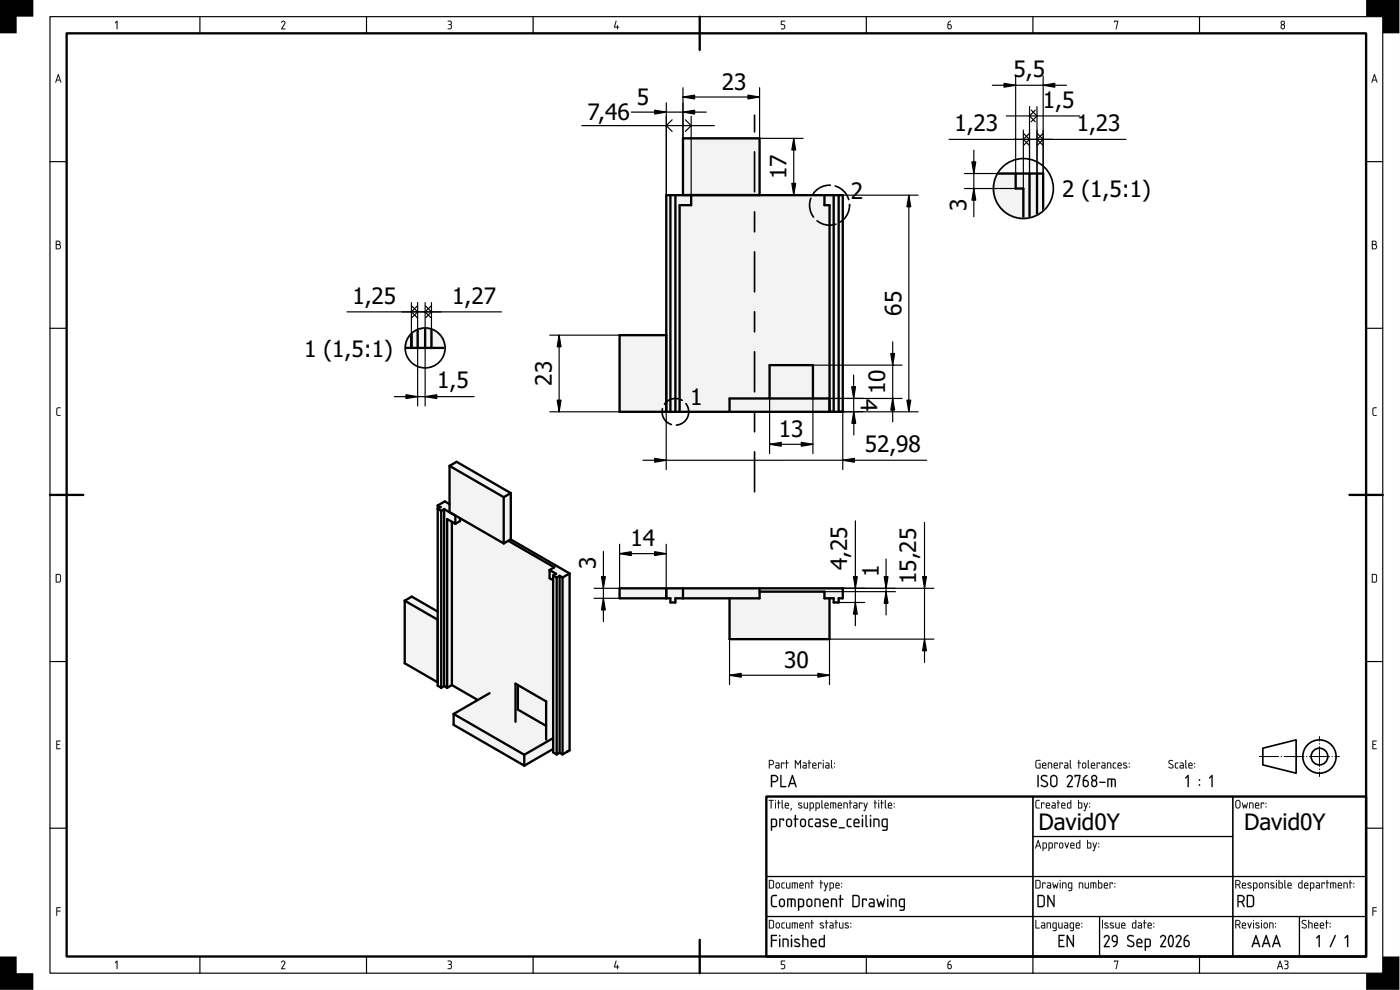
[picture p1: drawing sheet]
<svg xmlns="http://www.w3.org/2000/svg" width="420mm" height="297mm" viewBox="0 0 420 297" stroke-linecap="round" stroke-linejoin="round" font-family="sans-serif">
<defs><g id="words">
<g font-size="6.8">
<text x="304.2" y="23.1">5,5</text>
<text x="216.6" y="26.9">23</text>
<text x="176.3" y="35.9">7,46</text>
<text x="191.1" y="31.4">5</text>
<text x="313" y="32.3">1,5</text>
<text x="286.4" y="39.3">1,23</text>
<text x="323.1" y="39.3">1,23</text>
<text x="236" y="53.7" transform="rotate(-90 236 53.7)">17</text>
<text x="255.4" y="59.7">2</text>
<text x="318.8" y="59.2">2 (1,5:1)</text>
<text x="290" y="63.3" transform="rotate(-90 290 63.3)">3</text>
<text x="105.7" y="91.1">1,25</text>
<text x="135.7" y="91.1">1,27</text>
<text x="270.5" y="94.8" transform="rotate(-90 270.5 94.8)">65</text>
<text x="91.2" y="107">1 (1,5:1)</text>
<text x="131.2" y="116.5">1,5</text>
<text x="165.6" y="115.8" transform="rotate(-90 165.6 115.8)">23</text>
<text x="258.4" y="119.7" transform="rotate(90 258.4 119.7)">4</text>
<text x="265.7" y="118.3" transform="rotate(-90 265.7 118.3)">10</text>
<text x="207.1" y="121.7">1</text>
<text x="233.8" y="131.1">13</text>
<text x="259.5" y="135.6">52,98</text>
<text x="189.2" y="163.9">14</text>
<text x="178.9" y="170.9" transform="rotate(-90 178.9 170.9)">3</text>
<text x="254.2" y="171.1" transform="rotate(-90 254.2 171.1)">4,25</text>
<text x="263.8" y="173" transform="rotate(-90 263.8 173)">1</text>
<text x="275" y="175.3" transform="rotate(-90 275 175.3)">15,25</text>
<text x="235.4" y="200.4">30</text>
<text x="311.6" y="248.9">David0Y</text>
<text x="373.4" y="248.9">David0Y</text>
</g>
</g></defs>
<g fill="#000">
<path d="M0 0h10v5h-5v5h-5zM35 6.3l.3 .1-.2 2.4-.1-2.2-.3 .4-.2-.1zM84.5 6.5a.64 .64 0 0 1 .9-.2 .64 .64 0 0 1 .1 .9l-.8 1.4h.8l.1 .2h-1.2l.9-1.7a.44 .44 0 0 0-.2-.6 .44 .44 0 0 0-.6 .4zM134.4 6.2h.1a.73 .73 0 0 1 .9 .2 .73 .73 0 0 1-.1 1 .78 .78 0 0 1 .2 1.1 .78 .78 0 0 1-1.1 .1 .66 .66 0 0 0 1-.5 .66 .66 0 0 0-.8-.7 .52 .52 0 0 0 .6-.2 .52 .52 0 0 0-.1-.7l-.7-.1zM184.8 6.2l.2 .2-.5 1.6h.7l.1-.5 .1 .5 .4 .2-.4 .1-.1 .5-.1-.5-.9-.1zM234.4 6.3h1.2l-1 .2v.8a.8 .8 0 0 1 1 .5 .8 .8 0 0 1-.6 1l-.6-.1 .6-.1a.54 .54 0 0 0 .4-.6 .54 .54 0 0 0-.5-.5h-.5zM334.4 6.2l1.2 .1-.6 2.5 .3-2.3h-.7l-.2 .2zM410 0h10v10h-5v-5h-5zM17.1 122.4l1-.2v.2l-.9 .3-.1 1.5 .3 .3h.7l.1 .3h-.9l-.4-.4v-1.6zM412.1 122.4l1-.2v.2l-.9 .3-.1 1.5 .3 .3h.6l.1 .3h-.8l-.4-.4v-1.6zM16.9 222.2h1.3l-.2 .3h-.9v.7l.8 .2-.8 .1v1h1l.1 .3h-1.3zM411.9 222.2h1.2l-.1 .3h-.9v.7l.8 .2-.8 .1v1h.9l.1 .3h-1.2z"/>
<path d="M16.9 272.2l1.3 .1-1 .1v.8l1 .2-1 .1-.2 1.3zM411.9 272.2l1.3 .1-1.1 .1v.8l1.1 .2-1.1 .1-.1 1.3zM0 287h5v5h5v5h-10zM35 288.3l.3 .1-.2 2.4-.1-2.2-.3 .4-.2-.2zM84.5 288.4a.64 .64 0 0 1 .9-.1 .64 .64 0 0 1 .1 .9l-.8 1.4h.8l.1 .2h-1.2l.9-1.7a.44 .44 0 0 0-.2-.7 .44 .44 0 0 0-.6 .4zM134.4 288.2h.1a.73 .73 0 0 1 .9 .2 .73 .73 0 0 1-.1 1 .78 .78 0 0 1 .2 1.1 .78 .78 0 0 1-1.1 .1 .66 .66 0 0 0 1-.5 .66 .66 0 0 0-.8-.7 .52 .52 0 0 0 .6-.3 .52 .52 0 0 0-.1-.6l-.7-.1zM184.8 288.2l.2 .1-.5 1.7h.7l.1-.5 .1 .5 .4 .2-.4 .1-.1 .5-.1-.5-.9-.1zM234.4 288.2l1.2 .1-1 .2v.7a.8 .8 0 0 1 1 .6 .8 .8 0 0 1-.6 1l-.6-.1 .6-.2a.54 .54 0 0 0 .4-.5 .54 .54 0 0 0-.5-.5h-.5zM334.4 288.2l1.2 .1-.6 2.5 .3-2.3h-.7l-.2 .2zM415 287h5v10h-10v-5h5z"/>
<path d="M0 0h420v297h-420zM0 0v297h420v-297z"/>
<path d="M35 6.3l.3 .1-.2 2.4-.1-2.2-.3 .4-.2-.1zM35 6.3l-.5 .6h.2l.3-.3 .1 2.2 .1-2.4z"/>
<path d="M84.5 6.4l.7-.2 .4 .4-.1 .6-.8 1.4 1 .1-1.3 .1 .9-1.7a.43 .43 0 0 0-.3-.6 .43 .43 0 0 0-.5 .4l-.2-.2zM84.5 6.5l-.1 .3 .6-.4 .4 .5-1 1.9h1.2l-.1-.2h-.8l.8-1.4a.63 .63 0 0 0-.1-.8 .63 .63 0 0 0-.9 .1z"/>
<path d="M134.4 6.2l1 .2a.62 .62 0 0 1-.1 1l.3 .5a.79 .79 0 0 1-.3 .9 .79 .79 0 0 1-1-.1l1-.3a.6 .6 0 0 0 0-.7 .6 .6 0 0 0-.7-.2v-.1a.59 .59 0 0 0 .7-.8l-.9-.2zM134.4 6.3v.1l.9 .2v.5l-.7 .3 .7 .2a.66 .66 0 0 1-.1 .8 .66 .66 0 0 1-.7 .2l-.1 .1 1-.1 .2-.8a.6 .6 0 0 1 0-1 .83 .83 0 0 0-1.2-.5z"/>
<path d="M184.8 6.2l.2 .2-.5 1.6h.7l.1-.5 .1 .5 .4 .2-.4 .1-.1 .5-.1-.5-1-.1zM184.8 6.2l-.5 2 .9 .1 .1 .5 .1-.5 .4-.1-.4-.2v-.4h-.2v.4h-.7l.5-1.6z"/>
<path d="M234.4 6.2l1.3 .1-1.1 .2v.8a.83 .83 0 0 1 1 .3 .83 .83 0 0 1-.1 1l-.5 .2-.7-.1 .7-.2a.52 .52 0 0 0 .4-.5 .52 .52 0 0 0-.5-.5h-.5zM234.4 6.3v1.2l.9 .1 .1 .6-.2 .3-.8 .2 .6 .1a.79 .79 0 0 0 .6-1 .79 .79 0 0 0-1-.5v-.9l1-.1z"/>
<path d="M284.6 6.6l.7-.3-.7 1a.74 .74 0 0 1 1 .2 .74 .74 0 0 1-.2 1 .74 .74 0 0 1-1-.1v-1.3zM284.6 7.5v.7a.4 .4 0 0 0 .4 .4 .4 .4 0 0 0 .4-.4l-.1-.6z"/>
<path d="M284.6 6.6l.8-.4-.8 1.1h.7l.3 .4v.7l-.5 .4-.4-.1-.3-.3v-1.3zM284.6 6.6l-.2 .5v1.1a.72 .72 0 0 0 .9 .4 .72 .72 0 0 0 .4-.9 .72 .72 0 0 0-.9-.4h-.2l.1-.5 .6-.5zM284.6 7.5l.1 1 .6-.1a.59 .59 0 0 0-.3-.9zM284.6 7.5l.7 .1a.51 .51 0 0 1 .1 .7 .51 .51 0 0 1-.7 .2z"/>
<path d="M334.3 6.2l1.3 .1-.6 2.5-.2-.1 .5-2.2h-.7l-.2 .2zM334.4 6.3v.4l.1-.2h.9l-.4 2.3 .6-2.5z"/>
<path d="M384.5 8a.5 .5 0 0 0 1 0 .5 .5 0 0 0-1 0zM384.6 6.9a.4 .4 0 0 0 .8 0 .4 .4 0 0 0-.8 0zM384.6 6.4a.65 .65 0 0 1 .9 .1 .65 .65 0 0 1-.1 .9 .76 .76 0 0 1 .2 1.1 .76 .76 0 0 1-1.2 0 .76 .76 0 0 1 .2-1.1l-.3-.6z"/>
<path d="M384.5 8a.5 .5 0 0 0 1 0 .5 .5 0 0 0-1 0zM384.5 8a.5 .5 0 0 1 1 0 .5 .5 0 0 1-1 0zM384.6 6.9a.4 .4 0 0 0 .8 0 .4 .4 0 0 0-.8 0zM384.6 6.9a.41 .41 0 0 1 .8 0 .41 .41 0 0 1-.8 0zM384.6 6.3a.66 .66 0 0 1 .9 .1 .66 .66 0 0 1-.1 1l.2 .3v.6l-.6 .5-.7-.4 .1-.7 .2-.3a.62 .62 0 0 1 0-1zM384.5 6.5l-.1 .3a.65 .65 0 0 1 0 1.1 .7 .7 0 0 0 .6 .9 .79 .79 0 0 0 .6-.6 .79 .79 0 0 0-.3-.8 .66 .66 0 0 0 0-1.1l-.5-.1z"/>
<path d="M17.4 22.2l.2 .1 .8 2.3-.1 .2-.3-.7h-1l-.2 .7-.2-.1zM17.4 22.3l-.8 2.4h.2l.2-.6h1l.3 .7zM17.5 22.7l-.4 1.2h.8zM17.5 22.7l.4 1.2h-.8z"/>
<path d="M17.4 22.2l.2 .1 .8 2.3-.1 .2-.3-.7h-1l-.2 .7-.2-.1zM17.5 22.7l-.4 1.2h.8z"/>
<path d="M412.4 22.2l.2 .1 .8 2.3-.1 .2-.3-.7h-1l-.2 .7-.2-.1zM412.4 22.3l-.8 2.4h.2l.2-.6h1l.3 .7zM412.5 22.7l-.4 1.2h.8zM412.5 22.7l.4 1.2h-.8z"/>
<path d="M412.4 22.2l.2 .1 .8 2.3-.1 .2-.3-.7h-1l-.2 .7-.2-.1zM412.5 22.7l-.4 1.2h.8z"/>
<path d="M16.8 72.3l.6-.1a.65 .65 0 0 1 .7 .4 .65 .65 0 0 1-.2 .8 .77 .77 0 0 1 .4 .8 .77 .77 0 0 1-.7 .6h-.8zM17 73.5v1.1h.5a.52 .52 0 0 0 .5-.6 .52 .52 0 0 0-.5-.5zM17 72.5v.8h.5a.39 .39 0 0 0 .4-.4 .39 .39 0 0 0-.4-.4z"/>
<path d="M16.8 72.2h.6a.66 .66 0 0 1 .7 .4 .66 .66 0 0 1-.2 .8l.3 .2a.77 .77 0 0 1-.6 1.2h-.8zM16.8 72.3v2.4l1.3-.1a.79 .79 0 0 0-.2-1.2l.2-.5-.2-.6zM17 73.5v1.1l.9-.2v-.7zM17 73.5l.9 .2a.53 .53 0 0 1 .1 .6 .53 .53 0 0 1-.5 .3h-.5zM17 72.5v.8l.8-.2v-.5zM17 72.5l.8 .1v.6l-.8 .1z"/>
<path d="M411.8 72.3l.6-.1a.65 .65 0 0 1 .7 .4 .65 .65 0 0 1-.2 .8 .77 .77 0 0 1 .4 .8 .77 .77 0 0 1-.7 .6h-.8zM412 73.5v1.1h.5a.52 .52 0 0 0 .5-.6 .52 .52 0 0 0-.5-.5zM412 72.5v.8h.5a.39 .39 0 0 0 .4-.4 .39 .39 0 0 0-.4-.4z"/>
<path d="M411.8 72.2h.6a.66 .66 0 0 1 .7 .4 .66 .66 0 0 1-.2 .8 .78 .78 0 0 1 .4 .8 .78 .78 0 0 1-.7 .6h-.9zM411.8 72.3v2.4l.8 .1a.77 .77 0 0 0 .6-1.2l-.3-.2 .2-.5-.2-.6zM412 73.5v1.1l.9-.2v-.7zM412 73.5l.9 .2a.53 .53 0 0 1 .1 .6 .53 .53 0 0 1-.5 .3h-.5zM412 72.5v.8l.8-.2v-.5zM412 72.5h.5a.41 .41 0 0 1 .4 .4 .41 .41 0 0 1-.4 .4h-.5z"/>
<path d="M17.1 122.4l1.1-.2v.2l-.9 .2-.1 1.6 .1 .2 .9 .2v.2h-.9l-.4-.3v-1.7zM17.1 122.4l-.2 .4v1.6l.4 .3h.8v-.1l-.7-.1-.3-.3 .1-1.5 .2-.2h.6l.1-.3z"/>
<path d="M412.1 122.4l1-.2v.2l-.9 .2v1.6v.2l1 .2v.2h-.9l-.4-.3v-1.7zM412.1 122.4l-.2 .4v1.6l.4 .3h.8l-.1-.1-.7-.1-.2-.3v-1.5l.3-.2h.6l.1-.3z"/>
<path d="M17 172.5v2h.8l.2-.4v-1.4l-.2-.2zM16.8 172.2h1l.5 .5v1.6l-.5 .5h-1z"/>
<path d="M17 172.5v2h.8l.2-.4v-1.4l-.2-.2zM17 172.4l.8 .1 .2 .2v1.4l-.2 .4-.8 .1zM16.8 172.2h1l.5 .5v1.7l-.5 .4h-1.1zM16.8 172.3v2.4h1.1l.4-.5-.1-1.7-.4-.2z"/>
<path d="M412 172.5v2h.8l.2-.4v-1.4l-.2-.2zM411.7 172.2h1.1l.4 .5v1.6l-.4 .5h-1.1z"/>
<path d="M412 172.5v2h.8l.2-.4v-1.4l-.2-.2zM411.9 172.4l.9 .1 .2 .2v1.4l-.2 .4-.9 .1zM411.7 172.2h1.1l.5 .5v1.7l-.5 .4h-1.1zM411.8 172.3v2.4h1.1l.3-.5v-1.7l-.4-.2z"/>
<path d="M16.9 222.2h1.3l-.2 .3h-.9v.7l.8 .2-.8 .1v1h1l.1 .3h-1.3zM16.9 222.2v2.5h1.2v-.1h-1v-1.1l.8-.1-.8-.1v-.9h.9l.1-.2z"/>
<path d="M231 228.3v1h.6a.52 .52 0 0 0 .4-.6 .52 .52 0 0 0-.5-.4zM230.8 228h.7a.77 .77 0 0 1 .8 .8 .77 .77 0 0 1-.7 .8h-.6v.8l-.2 .1zM233 229.9l.1 .4h.6v-.5zM232.8 228.8h.8l.3 .5v1.2l-.8 .1a.52 .52 0 0 1-.5-.5 .52 .52 0 0 1 .5-.5h.6l-.1-.4-.8-.2zM234.4 228.8l1 .1-.1 .4-.2-.3h-.5l-.1 1.6zM236 228l.2 .1v.7l.5 .1-.5 .1-.1 1.6-.2-1.6-.2-.1 .2-.1zM238.6 228l.9 1.2 .8-1.2v2.5l-.2-.1v-1.8l-.6 1-.7-1v1.8l-.2 .2zM241.1 229.9l.1 .4h.6v-.5zM241 228.8h.8l.3 .5v1.2l-.8 .1a.52 .52 0 0 1-.5-.5 .52 .52 0 0 1 .5-.5h.5v-.4l-.8-.2zM242.7 228l.2 .1v.7l.6 .1-.6 .1-.1 1.6-.1-1.6-.3-.1 .3-.1zM244.1 229.2l-.1 .4h.8l-.2-.5zM244 228.9a.64 .64 0 0 1 .8 0 .64 .64 0 0 1 .1 .9h-.9l.1 .5 .9 .2-.7 .1a1.06 1.06 0 0 1-.3-1.7zM245.5 228.8l1 .1-.1 .4-.1-.3h-.6l-.1 1.6zM247 228.8l.2 .1-.1 1.7zM246.9 228.2a.2 .2 0 0 1 .4 0 .2 .2 0 0 1-.4 0zM248 229.9v.4h.7v-.5zM247.8 228.8h.8l.3 .5v1.2l-.8 .1a.52 .52 0 0 1-.5-.5 .52 .52 0 0 1 .5-.5h.6l-.1-.4-.8-.2zM249.4 228l.3 .1 .1 2.5-.4-.4zM250.4 230h.2v.3h-.2zM250.4 228.9h.2v.3h-.2z"/>
<path d="M231 228.3v1l.9-.2v-.7zM231 228.2h.5a.54 .54 0 0 1 .6 .5 .54 .54 0 0 1-.5 .6h-.6zM230.8 228h1l.3 .3a.78 .78 0 0 1 .1 .8 .78 .78 0 0 1-.6 .5h-.6v.8l-.2 .2zM230.8 228.1v2.4l.2-.1v-.9h.8l.3-.3a.75 .75 0 0 0-.6-1.2zM233 229.9v.4h.7v-.5zM232.9 229.9l.8-.1v.6l-.7-.1zM232.8 228.8h.8l.3 .3-.1 1.5h-.9l-.2-.3 .1-.6 .9-.1-.1-.5-.8-.1zM232.8 228.8l.1 .2 .7 .1 .1 .5-.9 .1v.7l1.1 .1v-1.4l-.3-.3zM234.4 228.8l1 .1-.1 .4-.2-.3h-.5l-.1 1.6zM234.4 228.8l.1 1.8 .1-1.6h.6l.1 .3 .1-.4zM235.9 228l.3 .1v.7l.5 .1-.5 .1-.1 1.6-.2-1.6-.2-.1 .2-.1zM236 228.1l-.1 .7-.2 .1 .2 .1 .2 1.6 .1-1.6 .5-.1-.5-.1v-.7zM238.6 228l.2 .1 .7 1.1 .6-1.1 .3-.1v2.6l-.3-.2v-1.8l-.6 1-.7-1v1.8l-.2 .2zM238.6 228.1v2.4l.2-.1v-1.9l.7 1 .6-1v1.9l.2 .1v-2.4l-.8 1.1zM241.1 229.9l.1 .4h.6v-.5zM241.1 229.9l.8-.1v.6l-.8-.1zM241 228.8h.8l.3 .3-.1 1.5h-.9l-.3-.3 .1-.6 .9-.1v-.5l-.8-.1zM241 228.8l.1 .2 .7 .1 .1 .5-.9 .1v.7l1.1 .1-.1-1.4-.2-.3zM242.7 228l.2 .1v.7l.6 .1-.6 .1-.1 1.6-.1-1.6-.3-.1 .3-.1zM242.7 228.1v.7l-.3 .1 .3 .1 .1 1.6 .1-1.6 .5-.1-.5-.1v-.7zM244.1 229.2l-.1 .4h.8l-.2-.5zM244.1 229.2l.5-.1 .2 .5h-.8zM244 228.9l.4-.1a.65 .65 0 0 1 .6 .3 .65 .65 0 0 1-.1 .7h-.9l.1 .5 1 .2-.8 .1a1.08 1.08 0 0 1-.3-1.7zM244 229l-.2 .4 .1 1 1.1 .1v-.1l-.9-.1-.1-.3v-.2h1l-.1-.8-.5-.2zM245.5 228.8l1 .1-.1 .4-.1-.3h-.6l-.1 1.6zM245.5 228.8l.1 1.8 .1-1.6h.6l.1 .3 .1-.4zM247 228.8l.2 .1-.1 1.7zM247 228.8l.1 1.8 .1-1.7zM246.9 228.2a.2 .2 0 0 1 .4 0 .2 .2 0 0 1-.4 0zM247 228l.2 .3zM248 229.9v.4h.7v-.5zM247.9 229.9l.8-.1v.6l-.7-.1zM247.8 228.8h.8l.3 .3-.1 1.5h-.9l-.2-.3 .1-.6 .9-.1-.1-.5-.8-.1zM247.8 228.8l.1 .2 .7 .1 .1 .5-.9 .1v.7l1.1 .1v-1.4l-.3-.3zM249.4 228l.3 .1v2l.2 .4-.1 .1-.4-.4zM249.4 228.1v2.1l.4 .4-.1-2.5zM250.4 230h.2v.3h-.2zM250.4 230l.1 .2zM250.4 228.9h.2v.3h-.2zM250.4 229l.2 .2z"/>
<path d="M231.7 232.9v1.4h.8a.75 .75 0 0 0 .7-.7 .75 .75 0 0 0-.8-.7zM231.4 232.6l.2-.1a1.69 1.69 0 0 1 1.7 .4 1.1 1.1 0 0 1 .2 1.1 1.1 1.1 0 0 1-1 .7h-.8v1.3l-.3 .1zM234.2 232.6l.3 .1v3.1h1.3l.2 .3h-1.8zM237.7 232.5l.3 .1 1.1 3.3-.2 .3-.4-.9h-1.4l-.3 .9-.3-.2zM237.8 233.2l-.6 1.7h1.2z"/>
<path d="M231.7 232.9v1.4l1.3-.2a.74 .74 0 0 0 .1-.8 .74 .74 0 0 0-.7-.4zM231.7 232.8h.7a.77 .77 0 0 1 .8 .8 .77 .77 0 0 1-.7 .8h-.8zM231.4 232.5h.2a1.72 1.72 0 0 1 1.7 .4 1.11 1.11 0 0 1 .2 1.1 1.11 1.11 0 0 1-1 .7h-.8v1.3l-.3 .1zM231.4 232.6v3.5l.3-.1v-1.3h1.1l.6-.5a1.1 1.1 0 0 0-.9-1.7zM234.2 232.5l.3 .2v3.1h1.3l.2 .4h-1.8zM234.2 232.6v3.5h1.7l-.1-.2h-1.3v-3.2zM237.7 232.5l.3 .1 1.1 3.3-.2 .3-.4-.9h-1.4l-.3 .9-.3-.2zM237.7 232.6l-1.2 3.4 .4 .1 .2-.9h1.4l.4 1 .1-.3-1-3.3zM237.8 233.3l-.6 1.6h1.2zM237.8 233.2l.6 1.7h-1.2z"/>
<path d="M310.9 240.2l1.1-.2v.2l-.9 .2-.1 1.5 .1 .3 .9 .2v.2h-.8l-.4-.3-.1-1.7zM311 240.2l-.2 .4v1.6l.4 .3h.8l-.1-.1-.7-.1-.2-.4v-1.4l.2-.2h.7l.1-.3zM312.5 240.8l1 .1-.2 .4-.1-.3h-.5l-.2 1.6zM312.5 240.8v1.8l.2-1.6h.5l.1 .3 .2-.4zM314.2 241.2l-.1 .4h.8l-.2-.5zM314.2 241.2l.5-.1 .2 .5h-.8zM314.1 240.9a.65 .65 0 0 1 .9 0 .65 .65 0 0 1 0 .9h-.9l.1 .5 1 .2-.8 .1a1.08 1.08 0 0 1-.3-1.7zM314.1 241l-.2 .4 .1 1 1.1 .1v-.1l-.9-.1-.1-.3v-.2h1l-.1-.8-.5-.2zM315.9 241.9v.4h.7v-.5zM315.8 241.9l.8-.1v.6l-.7-.1zM315.7 240.8h.8l.3 .3-.1 1.5h-.9l-.2-.3 .1-.6 .9-.1-.1-.5-.8-.1zM315.7 240.8v.2l.9 .2v.4h-.6a.5 .5 0 0 0-.4 .5 .5 .5 0 0 0 .4 .5l.8-.1v-1.2l-.3-.5zM317.4 240l.3 .1v.7l.5 .1-.5 .1-.2 1.6-.1-1.6-.3-.1 .3-.1zM317.5 240.1l-.1 .7-.2 .1 .2 .1 .1 1.6 .1-1.6 .6-.1-.6-.1v-.7zM318.8 241.2l-.1 .4h.8l-.2-.5zM318.8 241.2l.5-.1 .2 .5h-.8zM318.7 240.9a.65 .65 0 0 1 .9 0 .65 .65 0 0 1 .1 .9h-1l.2 .5 .9 .2-.8 .1a1.08 1.08 0 0 1-.3-1.7zM318.7 241l-.2 .4 .1 1 1.1 .1v-.1l-.9-.1-.1-.3v-.2h1l-.1-.8-.5-.2zM320.6 241.1l-.1 .1a.7 .7 0 0 0 .5 1.1h.3v-1.3zM320.6 241h.7v1.4h-.5a.78 .78 0 0 1-.2-1.4zM320.3 240.9l1-.1-.1-.7 .3-.1v2.6l-1.1-.1-.2-.4zM320.4 241l-.1 1.3 .3 .2h.9v-2.5l-.2 .1v.7zM323.8 241v1.3h.6l.1-1.1zM323.8 241h.5a.85 .85 0 0 1 .3 1.2l-.8 .2zM323.6 240l.2 .1v.7h.7l.3 .3v1.2l-.3 .3-1-.1zM323.6 240v2.5h.9l.3-.4v-1l-.3-.3h-.7v-.7zM325.2 240.8l.3 .1 .3 1.2 .4-1.2h.3l-.9 2.5-.4-.2 .3-.1 .2-.6zM325.3 240.8l.4 1.7-.2 .6-.3 .1 .4 .2 .9-2.5h-.3l-.4 1.2zM326.9 242h.3v.3h-.3zM327 242v.3l.1-.3zM326.9 240.9h.3v.3h-.3zM327 241l.1 .2z"/>
<path d="M311.4 232.6l.3 .1v3.3l-.2 .2-.1-.2zM312.6 232.8a1.41 1.41 0 0 1 1.8 .1l-.3 .1a.73 .73 0 0 0-1-.1 .73 .73 0 0 0-.2 .9l1.1 .6a1.02 1.02 0 0 1 .3 1.5 1.02 1.02 0 0 1-1.6 .1l-.3-.3 .1-.2a.88 .88 0 0 0 1 .4 .88 .88 0 0 0 .6-.9l-1.6-1.1-.2-.5zM315.8 233l-.3 .6v1.6a.75 .75 0 0 0 .8 .6 .75 .75 0 0 0 .7-.7v-1.5a.75 .75 0 0 0-.4-.7 .75 .75 0 0 0-.8 .1zM315.5 232.8a1.1 1.1 0 0 1 1.2-.2 1.1 1.1 0 0 1 .7 1v1.5a1.1 1.1 0 0 1-1.1 1.1 1.1 1.1 0 0 1-1.1-1.1v-1.8zM320.4 232.8a.92 .92 0 0 1 1.3-.1 .92 .92 0 0 1 .1 1.2l-1.2 1.9h1.2l.1 .4h-1.7l1.3-2.4a.63 .63 0 0 0-.3-.9 .63 .63 0 0 0-.9 .5l-.2-.2zM322.5 232.5h1.6l.2 .2-.9 3.5-.2-.2 .7-3.1h-1.1l-.2 .3zM325.4 233l1-.4v.2l-.9 .6-.2 .6a1.1 1.1 0 0 1 1.5 1 1.1 1.1 0 0 1-1.4 1.1l-.5-.7 .1-1.6zM325.3 234.3v1a.57 .57 0 0 0 .6 .5 .57 .57 0 0 0 .5-.5l-.1-.8zM327.7 235a.7 .7 0 0 0 1.4 0 .7 .7 0 0 0-1.4 0zM327.8 233.4a.6 .6 0 0 0 1.2 0 .6 .6 0 0 0-1.2 0zM327.8 232.7a.93 .93 0 0 1 1.3 .1 .93 .93 0 0 1-.2 1.4 1.09 1.09 0 0 1 .3 1.6 1.09 1.09 0 0 1-1.7 0 1.09 1.09 0 0 1 .3-1.6l-.3-.8zM330 234.6h1.6l.2 .1-1.7 .2zM332.4 233.6h.1a2.46 2.46 0 0 1 2.3 .3v2.2l-.3-.1-.1-1.9-.6-.1v2l-.2 .2-.2-.2v-2h-.7v2l-.2 .2-.2-.2z"/>
<path d="M311.4 232.5l.4 .2v3.3l-.3 .2-.2-.2zM311.4 232.6v3.4l.1 .2 .2-.2v-3.3zM312.6 232.8l.4-.3 .9 .1 .4 .1v.3h-.2a.71 .71 0 0 0-1-.1 .71 .71 0 0 0-.2 .9l1.1 .6a.93 .93 0 0 1 .2 1.6h.1a1.25 1.25 0 0 1-1.9-.5l1.4 .3 .4-.5-.2-.4-1.6-1-.1-.5zM312.6 232.8a.91 .91 0 0 0 .3 1.4l.9 .5a.64 .64 0 0 1 .3 1 .64 .64 0 0 1-1 .1l-.6-.3v.3a1.19 1.19 0 0 0 1.2 .4 1.19 1.19 0 0 0 .8-.9l-.3-.7-1.4-.8-.1-.3 .4-.6 1.2 .1a1.09 1.09 0 0 0-1.7-.2zM315.8 233.1l-.3 .5 .1 1.7 .2 .3 .6 .2 .6-.5v-1.9l-.6-.5zM315.7 233a.78 .78 0 0 1 .9-.1 .78 .78 0 0 1 .4 .7v1.5a.77 .77 0 0 1-.7 .8 .77 .77 0 0 1-.8-.7v-1.6zM315.5 232.8a1.11 1.11 0 0 1 1.2-.2 1.11 1.11 0 0 1 .7 1v1.5a1.13 1.13 0 0 1-1.1 1.1 1.13 1.13 0 0 1-1.2-1.1l.1-1.8zM315.5 232.8l-.3 .7v1.6l.3 .8a1.18 1.18 0 0 0 1.5 0l.4-.8-.2-2-.7-.5zM320.4 232.8l.1-.1a.87 .87 0 0 1 1.3 .2l.1 .9-1.3 2h1.2l.1 .4h-1.7v-.3l1.3-2.1a.58 .58 0 0 0-.3-.9 .58 .58 0 0 0-.8 .5l-.3-.2zM320.4 232.8l-.2 .4 .3 .1a.56 .56 0 0 1 .4-.5 .56 .56 0 0 1 .6 .2l.1 .6-1.4 2.5h1.7l-.1-.2h-1.2l1.4-2.5a.92 .92 0 0 0-.6-.8 .92 .92 0 0 0-1 .2zM322.5 232.5h1.6l.2 .2-.9 3.5-.2-.2 .7-3.1h-1.1l-.2 .3-.2-.2zM322.5 232.6l.1 .6 .2-.4h1.1l-.7 3.2 .2 .2 .9-3.5zM325.3 233l.8-.5h.3v.3a1.49 1.49 0 0 0-1.1 1.2h.8l.6 .5 .1 .9-.3 .6a.89 .89 0 0 1-1.3-.1l-.3-.3v-1.5zM325.4 233l-.4 .8v1.6a.91 .91 0 0 0 .9 .8 .91 .91 0 0 0 .9-.8v-.5a1.11 1.11 0 0 0-1.5-.9l.2-.6 .8-.6v-.2zM325.3 234.3l.2 1.4h.8a.84 .84 0 0 0-.4-1.3zM325.3 234.3l1 .2a.74 .74 0 0 1 .2 1 .74 .74 0 0 1-1 .2zM328 234.5l-.1 1 .3 .3 .6-.1v-1.2zM327.6 235a.75 .75 0 0 1 1.5 0 .75 .75 0 0 1-1.5 0zM327.8 233.4a.55 .55 0 0 0 1.1 0 .55 .55 0 0 0-1.1 0zM327.8 233.4a.6 .6 0 0 1 1.2 0 .6 .6 0 0 1-1.2 0zM327.8 232.7a.94 .94 0 0 1 1.3 .1 .94 .94 0 0 1-.2 1.4l.4 .4v.9l-.3 .5-.6 .2-.5-.1-.4-.5v-1l.3-.4a.89 .89 0 0 1 0-1.5zM327.6 232.9l-.1 .8 .4 .5a1.03 1.03 0 0 0-.3 1.5 1.03 1.03 0 0 0 1.5 0l.1-1.1-.3-.4 .3-.5v-.6l-.7-.6zM329.9 234.6l1.7-.1 .2 .2-.2 .2h-1.5zM330 234.6l.1 .3 1.6-.2-.1-.1zM332.4 233.6h1.7l.6 .2 .2 .5v1.8l-.4-.1-.1-1.9-.6-.1v2l-.2 .2-.2-.2v-2h-.7v2l-.4 .2zM332.4 233.6l.1 2.6 .1-2.3h.8v2.1l.2 .1 .2-.1v-2.1l.7 .3v1.8l.2 .2 .2-.2v-1.7a1.01 1.01 0 0 0-1.5-.7z"/>
<path d="M310.9 228.2l1.4-.2-.2 .3h-.8l-.3 .4v1.2l.2 .4h.8v-1l-.4-.1 .7-.1v1.5h-1.1l-.4-.3-.1-1.7zM311 228.2l-.2 .4v1.7l.5 .3 .9-.1 .1-1.4-.6 .1 .4 .1v1.1l-.9-.1-.2-.4v-1.2l.2-.4 .9-.1 .1-.2zM313.1 229.2l-.1 .4h.8l-.2-.5zM313.1 229.2l.5-.1 .2 .5h-.8zM313 228.9l.4-.1a.65 .65 0 0 1 .6 .3 .65 .65 0 0 1-.1 .7h-.9l.1 .5 .9 .2-.7 .1a1.08 1.08 0 0 1-.3-1.7zM313 229l-.2 .4 .1 1 1.1 .1v-.1l-.9-.1-.1-.3v-.2h1l-.1-.8-.5-.2zM314.5 228.8l1.1 .1 .1 1.6-.2-.1-.1-1.3-.7-.1v1.4l-.2 .2zM314.5 228.8l.1 1.8 .1-1.6 .8 .2 .1 1.4 .2-1.3a.85 .85 0 0 0-1.3-.5zM316.5 229.2v.4h.7l-.2-.5zM316.5 229.2l.5-.1 .3 .5h-.9zM316.4 228.9l.5-.1a.65 .65 0 0 1 .5 .3 .65 .65 0 0 1 0 .7h-.9l.1 .5 .9 .2-.8 .1a1.08 1.08 0 0 1-.3-1.7zM316.4 229l-.2 .4 .1 1 1.1 .1v-.1l-.8-.1-.2-.3v-.2h1l-.1-.8-.4-.2zM318 228.8l1 .1-.1 .4-.2-.3h-.5l-.1 1.6zM318 228.8l.1 1.8 .1-1.6h.5l.2 .3v-.4zM319.6 229.9v.4h.7v-.5zM319.6 229.9l.8-.1v.6l-.8-.1zM319.5 228.8h.8l.3 .3-.1 1.5h-.9l-.3-.3 .1-.6 .9-.1v-.5l-.8-.1zM319.5 228.8l.1 .2 .7 .1 .1 .5-.9 .1v.7l1.1 .1-.1-1.4-.2-.3zM321.1 228l.2 .1v2l.3 .4-.1 .1-.4-.4zM321.1 228.1v2.1l.4 .4-.2-2.5zM323.7 228l.2 .1v.7l.5 .1-.5 .1-.1 1.6-.2-1.6-.2-.1 .2-.1zM323.7 228.1v.7l-.3 .1 .3 .1 .1 1.6 .1-1.6 .5-.1-.5-.1v-.7zM325.1 229.1l-.1 .9 .4 .3 .3-.2v-.8l-.2-.2zM325.1 229.1l.4-.1 .2 .3 .1 .8-.3 .2-.5-.2zM324.9 228.9a.66 .66 0 0 1 1.1 .5v.6a.66 .66 0 0 1-.4 .5 .66 .66 0 0 1-.7-.1l-.2-1zM325 228.9l-.3 1a.64 .64 0 0 0 .4 .6 .64 .64 0 0 0 .7-.1l.2-.4-.1-.9-.4-.3zM326.5 228l.2 .1v2l.3 .4-.1 .1-.4-.4zM326.5 228.1v2.1l.4 .4-.2-2.5zM327.7 229.2l-.1 .4h.8l-.2-.5zM327.7 229.2l.5-.1 .2 .5h-.8zM327.6 228.9l.4-.1a.65 .65 0 0 1 .6 .3 .65 .65 0 0 1-.1 .7h-.9l.2 .5 .9 .2-.8 .1a1.08 1.08 0 0 1-.3-1.7zM327.6 229l-.2 .4 .1 1 1.1 .1v-.1l-.9-.1-.1-.3v-.2h1l-.1-.8-.5-.2zM329.1 228.8l1.1 .1-.2 .4-.1-.3h-.5l-.2 1.6zM329.2 228.8v1.8l.1-1.6h.6l.1 .3 .1-.4zM330.8 229.9v.4h.7v-.5zM330.8 229.9l.7-.1v.6l-.7-.1zM330.6 228.8h.9l.3 .3-.1 1.5h-.9l-.3-.3 .1-.6 .9-.1-.1-.5-.8-.1zM330.7 228.8v.2l.8 .2v.4h-.5a.51 .51 0 0 0-.5 .5 .51 .51 0 0 0 .5 .5l.7-.1 .1-1.2-.3-.5zM332.2 228.8l1.2 .1 .1 1.6-.3-.1v-1.3l-.7-.1v1.4l-.3 .2zM332.3 228.8v1.8l.1-1.6 .9 .2 .1 1.4 .1-1.3a.85 .85 0 0 0-1.2-.5zM334.1 228.9l.9-.1v.2h-.5a.77 .77 0 0 0 0 1.3l.5 .2a.66 .66 0 0 1-.8 0 .66 .66 0 0 1-.3-.8zM334.1 228.9l-.1 1.4 .4 .3 .5-.1-.1-.1a.74 .74 0 0 1-.7-.5 .74 .74 0 0 1 .2-.9l.7-.1zM335.7 229.2l-.1 .4h.8l-.2-.5zM335.7 229.2l.5-.1 .2 .5h-.8zM335.6 228.9l.4-.1a.65 .65 0 0 1 .6 .3 .65 .65 0 0 1-.1 .7h-.9l.1 .5 1 .2-.8 .1a1.08 1.08 0 0 1-.3-1.7zM335.6 229l-.2 .4 .1 1 1.1 .1v-.1l-.9-.1-.1-.3v-.2h1l-.1-.8-.5-.2zM337.2 228.9a.62 .62 0 0 1 1 .2l-.7-.1-.2 .2 .8 .5a.48 .48 0 0 1 .2 .7 .48 .48 0 0 1-.6 .2l-.6-.2v-.2l.7 .1 .3-.2-.9-.6zM337.2 228.9v.6l.9 .6-.2 .2-.7-.1-.1 .2 1 .1 .2-.5-.9-.6a.32 .32 0 0 1 .2-.4 .32 .32 0 0 1 .4 .1l.1-.2zM338.8 230h.2v.3h-.2zM338.8 230l.2 .2zM338.8 228.9h.2v.3h-.2zM338.8 229l.2 .2z"/>
<path d="M310.9 228.2l1.4-.2-.2 .2-.9 .1-.2 .4v1.2l.2 .4h.8v-1l-.3-.1 .6-.1v1.4l-1 .1-.5-.3-.1-1.7zM313.1 229.2l-.1 .4h.8l-.2-.5zM313 228.9a.64 .64 0 0 1 .8 0 .64 .64 0 0 1 .1 .9h-.9l.1 .5 .9 .2-.7 .1a1.06 1.06 0 0 1-.3-1.7zM314.5 228.8a.87 .87 0 0 1 1 .1 .87 .87 0 0 1 .3 1l-.2 .7-.1-1.4-.8-.2v1.4l-.2 .1zM316.5 229.2v.4h.7l-.2-.5zM316.4 228.9a.64 .64 0 0 1 .9 0 .64 .64 0 0 1 .1 .9h-.9l.1 .5 .9 .2-.8 .1a1.06 1.06 0 0 1-.3-1.7zM318 228.8l1 .1-.1 .4-.2-.3h-.5l-.1 1.6zM319.6 229.9l.1 .4h.6v-.5zM319.5 228.8h.8l.3 .5v1.2l-.8 .1a.52 .52 0 0 1-.5-.5 .52 .52 0 0 1 .5-.5h.5v-.4l-.8-.2zM321.1 228l.2 .1 .2 2.5-.4-.4zM323.7 228l.2 .1v.7l.5 .1-.5 .1-.1 1.6-.2-1.6-.2-.1 .2-.1zM325.1 229.1l-.1 .9a.4 .4 0 0 0 .4 .3 .4 .4 0 0 0 .4-.4l-.2-.8zM325 228.9a.64 .64 0 0 1 1 .5v.6a.64 .64 0 0 1-.6 .6 .64 .64 0 0 1-.7-.7zM326.5 228l.2 .1 .2 2.5-.4-.4zM327.7 229.2l-.1 .4h.8l-.2-.5zM327.6 228.9a.64 .64 0 0 1 .9 0 .64 .64 0 0 1 0 .9h-.9l.1 .5 1 .2-.8 .1a1.06 1.06 0 0 1-.3-1.7zM329.1 228.8l1 .1-.1 .4-.1-.3h-.5l-.2 1.6zM330.8 229.9l.1 .4h.6v-.5zM330.7 228.8h.8l.3 .5-.1 1.2-.7 .1a.52 .52 0 0 1-.5-.5 .52 .52 0 0 1 .5-.5h.5v-.4l-.8-.2zM332.3 228.8a.87 .87 0 0 1 1 .1 .87 .87 0 0 1 .2 1l-.1 .7-.2-1.4-.7-.2v1.4l-.2 .1zM334.1 228.9l.7-.1 .1 .2a.52 .52 0 0 0-.6 0 .52 .52 0 0 0-.1 .6v.6l.8 .3a.65 .65 0 0 1-.8 0 .65 .65 0 0 1-.3-.8zM335.7 229.2l-.1 .4h.8l-.2-.5zM335.6 228.9a.64 .64 0 0 1 .8 0 .64 .64 0 0 1 .1 .9h-.9l.1 .5 1 .2-.8 .1a1.06 1.06 0 0 1-.3-1.7zM337.2 228.9a.5 .5 0 0 1 .5-.2 .5 .5 0 0 1 .4 .5l-.6-.2-.2 .2 .8 .5a.55 .55 0 0 1-.1 .9 .55 .55 0 0 1-.8-.4l.6 .1 .3-.2-.9-.6zM338.8 230h.2v.3h-.2zM338.8 228.9h.2v.3h-.2z"/>
<path d="M350.8 228.2l.5-.2 .8 .2a.41 .41 0 0 1-.4 .2 .41 .41 0 0 1-.4-.1l-.3 .1v.4l1.2 .9-.2 .7a.89 .89 0 0 1-1.3-.3l1 .2 .2-.4-1.2-1zM350.9 228.2l-.2 .7 1 .7a.43 .43 0 0 1 .2 .6 .43 .43 0 0 1-.6 .1l-.6-.1 .8 .4a.65 .65 0 0 0 .6-.9l-1.2-1 .2-.4 .9 .1v-.2l-.7-.2zM352.7 228.9l.9-.1v.2h-.4a.77 .77 0 0 0-.1 1.3l.5 .2a.66 .66 0 0 1-.8 0 .66 .66 0 0 1-.2-.8zM352.7 228.9l-.1 1.4 .5 .3 .5-.1-.1-.1a.74 .74 0 0 1-.7-.5 .74 .74 0 0 1 .2-.9l.6-.1zM354.3 229.9v.4h.7v-.5zM354.3 229.9l.7-.1v.6l-.7-.1zM354.1 228.8h.9l.2 .3v1.5h-.9l-.3-.3 .1-.6 .9-.1-.1-.5-.8-.1zM354.1 228.8l.1 .2 .8 .2v.4h-.5a.51 .51 0 0 0-.5 .5 .51 .51 0 0 0 .5 .5l.7-.1v-1.2l-.2-.5zM355.8 228l.2 .1v2l.3 .4-.2 .1-.4-.4zM355.8 228.1v2.1l.3 .4-.1-2.5zM357 229.2l-.1 .4h.8l-.2-.5zM357 229.2l.5-.1 .2 .5h-.8zM356.8 228.9l.5-.1a.65 .65 0 0 1 .6 .3 .65 .65 0 0 1-.1 .7h-.9l.1 .5 .9 .2-.8 .1a1.08 1.08 0 0 1-.3-1.7zM356.9 229l-.2 .4 .1 1 1.1 .1v-.1l-.9-.1-.1-.3v-.2h1l-.1-.8-.5-.2zM358.4 230h.2v.3h-.2zM358.4 230l.2 .2zM358.4 228.9h.2v.3h-.2zM358.4 229l.2 .2z"/>
<path d="M350.8 228.2l.2-.1a.75 .75 0 0 1 1 .3h-.1a.49 .49 0 0 0-.8-.1 .49 .49 0 0 0 .1 .7l.6 .3a.73 .73 0 0 1 0 1.2 .73 .73 0 0 1-1.1-.4h.1a.54 .54 0 0 0 .8 .3 .54 .54 0 0 0 .2-.7l-1-.6-.1-.4zM352.7 228.9l.8-.1 .1 .2a.52 .52 0 0 0-.6 0 .52 .52 0 0 0-.2 .6l.1 .6 .7 .3a.65 .65 0 0 1-.8 0 .65 .65 0 0 1-.2-.8zM354.3 229.9l.1 .4h.6v-.5zM354.1 228.8h.9l.3 .5-.1 1.2-.7 .1a.52 .52 0 0 1-.5-.5 .52 .52 0 0 1 .5-.5h.5v-.4l-.9-.2zM355.8 228l.2 .1 .1 2.5-.4-.4zM357 229.2l-.1 .4h.8l-.2-.5zM356.9 228.9a.64 .64 0 0 1 .8 0 .64 .64 0 0 1 .1 .9h-.9l.1 .5 .9 .2-.8 .1a1.06 1.06 0 0 1-.2-1.7zM358.4 230h.2v.3h-.2zM358.4 228.9h.2v.3h-.2z"/>
<path d="M356.4 232.6l.4 .1v3.3l-.2 .2-.2-.2v-2.9l-.5 .5-.3-.2zM356.4 232.6l-.7 .9 .7-.4a5.2 5.2 0 0 0 .2 3.1l.1-3.5zM359.8 235.3l.4 .1-.1 .4-.3-.1zM359.9 235.3v.4h.2v-.4zM359.8 234a.26 .26 0 0 1 .5 0 .26 .26 0 0 1-.5 0zM359.9 233.9v.3h.2v-.3zM363.6 232.6l.4 .1v3.3l-.2 .2-.2-.2v-2.9l-.5 .5-.3-.2zM363.6 232.6l-.7 .8 .3 .1 .4-.5v3l.2 .2 .1-3.5z"/>
<path d="M356.4 232.6l.4 .1v3.3l-.2 .2-.2-.2v-2.9l-.5 .5-.2-.2zM359.8 235.3h.3v.4h-.3zM359.8 233.8h.3v.4h-.3zM363.6 232.6l.3 .1v3.3l-.1 .2-.2-.2v-2.9l-.5 .5-.3-.2z"/>
<path d="M411.9 222.2h1.2l-.1 .3h-.9v.7l.8 .2-.8 .1v1h.9l.1 .3h-1.2zM411.9 222.2v2.5h1.2l-.1-.1h-.9v-1.1l.8-.1-.8-.1v-.9h.9l.1-.2z"/>
<path d="M230.7 240l1.5 .1-.6 .1-.2 2.4-.1-2.4h-.6zM230.7 240l.1 .2h.5l.1 2.4 .1-2.4 .7-.1zM232.6 240.8l.3 .1-.1 1.7zM232.7 240.8l.1 1.8 .1-1.7zM232.6 240.2a.2 .2 0 0 1 .4 0 .2 .2 0 0 1-.4 0zM232.7 240l.1 .3zM233.5 240l.3 .1-.1 .7 .6 .1-.6 .1-.1 1.6-.1-1.6-.3-.1 .3-.1zM233.5 240.1v.7l-.2 .1 .2 .1 .1 1.6 .1-1.6 .5-.1-.5-.1v-.7zM234.6 240l.3 .1v2l.2 .4-.1 .1-.4-.4zM234.7 240.1l-.1 2.1 .4 .4-.2-2.5zM235.9 241.2l-.1 .4h.7l-.2-.5zM235.8 241.2l.5-.1 .3 .5h-.9zM235.7 240.9a.65 .65 0 0 1 .9 0 .65 .65 0 0 1 .1 .9h-.9l.1 .5 .9 .2-.8 .1a1.08 1.08 0 0 1-.3-1.7zM235.7 241l-.2 .4 .2 1 1.1 .1v-.1l-.9-.1-.2-.3v-.2h1.1l-.2-.8-.4-.2zM237.4 242.4l.2 .1-.2 .7zM237.4 242.5v.7l.2-.6zM239.6 240.9a.62 .62 0 0 1 1.1 .2l-.7-.1-.2 .2 .7 .5a.48 .48 0 0 1 .3 .7 .48 .48 0 0 1-.7 .2l-.6-.2v-.2l.9 .1 .2-.2-1-.6zM239.6 240.9l.1 .6 .9 .6-.2 .2-.8-.1v.2l1 .1 .2-.5-1-.8 .2-.2h.7l-.5-.2zM241.2 240.8l.3 .1v1.3l.7 .1v-1.4l.3-.1v1.8l-1.2-.2zM241.3 240.8l.1 1.6 1.1 .1v-1.7l-.2 .1v1.5h-.6l-.2-.2-.1-1.3zM243.2 241v1.3h.7v-1.2zM243.2 241l.8 .2-.1 1.1-.7 .1zM243 240.8h1l.3 .5-.1 1.1-1 .2-.1 .8zM243 240.8v2.5l.2-.1v-.6h.6a1 1 0 0 0 .5-1.2v-.1a.89 .89 0 0 0-1.2-.5zM245 241v1.3h.6l.1-1.2zM245 241l.8 .2-.1 1.1-.7 .1zM244.8 240.8h.9l.4 .5-.2 1.1-.9 .2-.1 .8zM244.8 240.8v2.5l.2-.1v-.6h.6a1 1 0 0 0 .4-1.2l.1-.1a.89 .89 0 0 0-1.2-.5zM246.5 240l.3 .1v2l.2 .4-.1 .1-.4-.4zM246.6 240.1l-.1 2.1 .4 .4-.1-2.5zM247.8 241.2l-.1 .4h.8l-.3-.5zM247.8 241.2l.5-.1 .2 .5h-.8zM247.6 240.9a.65 .65 0 0 1 .9 0 .65 .65 0 0 1 .1 .9h-.9l.1 .5 .9 .2-.8 .1a1.08 1.08 0 0 1-.3-1.7zM247.7 241l-.3 .4 .2 1 1.1 .1v-.1l-.9-.1-.1-.3v-.2h1l-.1-.8-.5-.2zM249.2 240.8l1.6 .1 .1 1.7-.2-.2-.1-1.3-.4-.1-.1 1.6-.2-1.6h-.5v1.5l-.2 .1zM249.2 240.8l.1 1.8 .1-1.6h.5l.2 1.6 .1-1.6 .5 .2 .1 1.4 .2-1.3a1.28 1.28 0 0 0-1.7-.5zM251.7 241.2v.4h.7l-.2-.5zM251.7 241.2l.5-.1 .3 .5h-.9zM251.6 240.9a.65 .65 0 0 1 .9 0 .65 .65 0 0 1 .1 .9h-.9l.1 .5 .9 .2-.8 .1a1.08 1.08 0 0 1-.3-1.7zM251.6 241l-.2 .4 .2 1 1 .1v-.1l-.8-.1-.2-.3v-.2h1.1l-.2-.8-.4-.2zM253.2 240.8l1.1 .1 .1 1.6-.2-.1-.1-1.3-.7-.1v1.4l-.2 .2zM253.2 240.8l.1 1.8 .1-1.6 .8 .2 .1 1.4 .1-1.3a.89 .89 0 0 0-1.1-.5zM255 240l.3 .1-.1 .7 .6 .1-.6 .1-.1 1.6-.1-1.6-.3-.1 .3-.1zM255 240.1v.7l-.2 .1 .2 .1 .1 1.6 .1-1.6 .6-.1-.6-.1v-.7zM256.4 241.9v.4h.7v-.5zM256.3 241.9l.8-.1v.6l-.7-.1zM256.2 240.8h.8l.3 .3-.1 1.5h-.9l-.2-.3 .1-.6 .9-.1-.1-.5-.8-.1zM256.2 240.8v.2l.8 .1 .1 .5-.9 .1v.7l1.1 .1v-1.4l-.3-.3zM257.8 240.8l1 .1-.1 .4-.2-.3h-.5l-.1 1.6zM257.8 240.8l.1 1.8 .1-1.6h.6l.1 .3 .1-.4zM259.2 240.8l.2 .1 .4 1.2 .4-1.2h.2l-.9 2.5-.4-.2 .3-.1 .2-.6zM259.2 240.8l.5 1.7-.3 .6-.2 .1 .3 .2 .9-2.5h-.2l-.4 1.2zM262.5 240l.2 .1v.7l.6 .1-.6 .1-.1 1.6-.1-1.6-.3-.1 .3-.1zM262.5 240.1v.7l-.3 .1 .3 .1 .1 1.6 .1-1.6 .5-.1-.5-.1v-.7zM263.6 240.8l.3 .1-.2 1.7zM263.6 240.8l.1 1.8 .1-1.7zM263.6 240.2a.18 .18 0 0 1 .3 0 .18 .18 0 0 1-.3 0zM263.6 240l.2 .3zM264.5 240l.2 .1v.7l.5 .1-.5 .1-.1 1.6-.1-1.6-.3-.1 .3-.1zM264.5 240.1v.7l-.3 .1 .3 .1 .1 1.6 .1-1.6 .5-.1-.5-.1v-.7zM265.6 240l.2 .1v2l.3 .4-.2 .1-.4-.4zM265.6 240.1v2.1l.3 .4-.1-2.5zM266.8 241.2l-.1 .4h.8l-.2-.5zM266.8 241.2l.5-.1 .2 .5h-.8zM266.7 240.9a.65 .65 0 0 1 .9 0 .65 .65 0 0 1 0 .9h-.9l.1 .5 1 .2-.8 .1a1.08 1.08 0 0 1-.3-1.7zM266.7 241l-.2 .4 .1 1 1.1 .1v-.1l-.9-.1-.1-.3v-.2h1l-.1-.8-.5-.2zM268.3 242h.2v.3h-.2zM268.3 242l.1 .3 .1-.2zM268.3 240.9h.2v.3h-.2zM268.3 241l.2 .2z"/>
<path d="M230.7 240l1.5 .1-.6 .1-.2 2.4-.1-2.4h-.6zM232.7 240.8l.2 .1-.1 1.7zM232.6 240.2a.2 .2 0 0 1 .4 0 .2 .2 0 0 1-.4 0zM233.5 240l.2 .1v.7l.6 .1-.6 .1-.1 1.6-.1-1.6-.3-.1 .3-.1zM234.6 240l.3 .1 .1 2.5-.4-.4zM235.9 241.2l-.1 .4h.7l-.2-.5zM235.7 240.9a.64 .64 0 0 1 .9 0 .64 .64 0 0 1 .1 .9h-.9l.1 .5 .9 .2-.8 .1a1.06 1.06 0 0 1-.3-1.7zM237.4 242.5h.2l-.2 .7zM239.6 240.9a.5 .5 0 0 1 .6-.2 .5 .5 0 0 1 .4 .5l-.6-.2-.2 .2 .7 .5a.55 .55 0 0 1-.1 .9 .55 .55 0 0 1-.8-.4l.7 .1 .3-.2-1-.6zM241.2 240.8l.3 .1v1.3l.2 .1h.5v-1.4h.3v1.7h-.8a1.3 1.3 0 0 1-.5-1.8zM243.2 241v1.3h.7l.1-1.1zM243 240.8a.94 .94 0 0 1 1.3 .8 .94 .94 0 0 1-1.1 1l-.1 .8zM245 241v1.3h.7l.1-1.1zM244.8 240.8a.94 .94 0 0 1 1.3 .8 .94 .94 0 0 1-1.1 1l-.1 .8zM246.6 240l.2 .1 .1 2.5-.4-.4zM247.8 241.2l-.1 .4h.8l-.2-.5zM247.6 240.9a.64 .64 0 0 1 .9 0 .64 .64 0 0 1 .1 .9h-.9l.1 .5 .9 .2-.8 .1a1.06 1.06 0 0 1-.3-1.7zM249.2 240.8h.1a1.21 1.21 0 0 1 1.7 .5l-.2 1.3-.1-1.4-.5-.2-.1 1.6-.2-1.6h-.5l-.1 1.6zM251.7 241.2v.4h.7l-.2-.5zM251.6 240.9a.64 .64 0 0 1 .9 0 .64 .64 0 0 1 .1 .9h-.9l.1 .5 .9 .2-.8 .1a1.06 1.06 0 0 1-.3-1.7zM253.2 240.8a.87 .87 0 0 1 1 .1 .87 .87 0 0 1 .2 1l-.1 .7-.1-1.4-.8-.2v1.4l-.2 .1zM255 240l.2 .1v.7l.6 .1-.6 .1-.1 1.6-.1-1.6-.3-.1 .3-.1zM256.4 241.9v.4h.7v-.5zM256.2 240.8h.8l.3 .5v1.2l-.8 .1a.52 .52 0 0 1-.5-.5 .52 .52 0 0 1 .5-.5h.6l-.1-.4-.8-.2zM257.8 240.8l1 .1-.1 .4-.2-.3h-.5l-.1 1.6zM259.2 240.8l.2 .1 .4 1.2 .4-1.2h.2l-.9 2.5-.4-.2 .3-.1 .2-.6zM262.5 240l.2 .1v.7l.5 .1-.5 .1-.1 1.6-.1-1.6-.3-.1 .3-.1zM263.6 240.8l.2 .1-.1 1.7zM263.6 240.2a.17 .17 0 0 1 .3 0 .17 .17 0 0 1-.3 0zM264.5 240l.2 .1v.7l.5 .1-.5 .1-.1 1.6-.1-1.6-.3-.1 .3-.1zM265.6 240l.2 .1 .1 2.5-.3-.4zM266.8 241.2l-.1 .4h.8l-.2-.5zM266.7 240.9a.64 .64 0 0 1 .9 0 .64 .64 0 0 1 0 .9h-.9l.1 .5 1 .2-.8 .1a1.06 1.06 0 0 1-.3-1.7zM268.3 242h.2v.3h-.2zM268.3 240.9h.2v.3h-.2z"/>
<path d="M231.7 246v1.8h.9l.2-.4v-1.2l-.2-.2zM231.4 245.7a1.38 1.38 0 0 1 1.8 .5v.2a1.27 1.27 0 0 1-.7 1.8h-.8v1h-.3zM233.9 245.7l1.2-.1 .2 .2-.1 .5-.2-.3h-.8v2l-.2 .2-.2-.2zM236.4 246.1l-.2 1.2a.57 .57 0 0 0 .6 .5 .57 .57 0 0 0 .6-.6l-.2-1.1-.4-.2zM236.2 245.8a.92 .92 0 0 1 1.5 .6v.9a.91 .91 0 0 1-.9 .9 .91 .91 0 0 1-.9-.9v-1.1zM238.6 244.5l.3 .2v.9l.7 .2-.7 .2v2l-.2 .2-.2-.2v-2l-.3-.2 .3-.2zM240.6 246.1l-.2 1.2a.57 .57 0 0 0 .6 .5 .57 .57 0 0 0 .6-.6l-.2-1.1-.4-.2zM240.4 245.8a.92 .92 0 0 1 1.5 .6v.9a.91 .91 0 0 1-.9 .9 .91 .91 0 0 1-.9-.9v-1.1zM242.7 245.8l1.1-.2 .2 .3a.77 .77 0 0 0-.9 .1 .77 .77 0 0 0-.2 .9v.7l1.1 .3-.2 .3a.99 .99 0 0 1-1.1-.3 .99 .99 0 0 1-.2-1.1zM245 247.2l-.1 .4 .2 .2h.9v-.7zM244.7 245.6h1.1l.5 .6v1.9l-1.1 .1a.74 .74 0 0 1-.7-.8 .74 .74 0 0 1 .7-.7h.8l-.1-.5-1.2-.3zM247.1 245.8a.97 .97 0 0 1 1.4 .3h-.1a.82 .82 0 0 0-1.1 .2l1 .6a.71 .71 0 0 1 .3 1 .71 .71 0 0 1-1 .2l-.7-.2 .3-.2a.65 .65 0 0 0 .6 .2 .65 .65 0 0 0 .5-.5l-1.2-.7-.2-.5zM249.8 246.2l-.1 .5h1.1a.58 .58 0 0 0-.3-.7 .58 .58 0 0 0-.7 .2zM249.6 245.8a.92 .92 0 0 1 1.2 0 .92 .92 0 0 1 .2 1.3h-1.3l.1 .7 1.3 .2-1.1 .2a.89 .89 0 0 1-.7-1.2v-.8zM251.7 248.2h1.7l.1 .2-1.6 .1zM254.3 245.8l1.1-.2 .1 .3a.77 .77 0 0 0-.9 .1 .77 .77 0 0 0-.1 .9v.7l1 .3-.1 .3a.99 .99 0 0 1-1.1-.3 .99 .99 0 0 1-.2-1.1zM256.6 246.2l-.1 .5h1.1a.58 .58 0 0 0-.3-.7 .58 .58 0 0 0-.7 .2zM256.4 245.8a.92 .92 0 0 1 1.3 0 .92 .92 0 0 1 .1 1.3h-1.3l.2 .7 1.3 .2-1.1 .2a.89 .89 0 0 1-.8-1.2l.1-.8zM258.7 245.7l.3 .1v2.2l-.2 .2-.1-.2zM258.6 244.8a.25 .25 0 0 1 .5 0 .25 .25 0 0 1-.5 0zM259.8 244.6l.3 .1v2.9l.3 .3a.37 .37 0 0 1-.5 .3 .37 .37 0 0 1-.2-.6zM261.1 245.7l.3 .1v2.2l-.1 .2-.2-.2zM261.1 244.8a.24 .24 0 0 1 .4 0 .24 .24 0 0 1-.4 0zM262.2 245.6a1.44 1.44 0 0 1 1.7 .5l.1 1.8-.2 .3-.2-.3v-1.7l-.3-.2h-.8v2l-.2 .2-.2-.2zM265.1 246.1l-.1 1.5 .2 .2h.9v-1.8zM264.8 245.8l.5-.2 1.1 .1v2.9a1 1 0 0 1-1.6 .5l1-.2 .3-.7a1.06 1.06 0 0 1-1.3-.2 1.06 1.06 0 0 1-.2-1.2z"/>
<path d="M231.7 246v1.8h.9l.2-.4-.1-1.3zM231.7 245.9l.9 .1 .2 .2 .1 1.2-.2 .4-1 .1zM231.4 245.7l1.3-.1 .5 .8v1.4l-.5 .4h-1v.9l-.2 .2-.2-.2zM231.4 245.7v3.5l.3-.1v-.9h.8a1.35 1.35 0 0 0 .7-1.8 1.35 1.35 0 0 0-1.8-.7zM233.9 245.6h1.2l.2 .2-.1 .6-.2-.4h-.8v2l-.2 .2a3.6 3.6 0 0 1-.1-2.6zM233.9 245.7l.1 2.5 .2-.2v-2.1h.8l.2 .4 .1-.5zM236.4 246.1l-.1 1.2 .2 .4a.56 .56 0 0 0 .8-.5l-.1-1.1zM236.4 246.1l.4-.2 .5 .3 .1 1-.3 .5a.57 .57 0 0 1-.6 .1 .57 .57 0 0 1-.3-.5zM236.2 245.8a.94 .94 0 0 1 1.5 .6v.9a.94 .94 0 0 1-.5 .8 .94 .94 0 0 1-1-.1l-.3-.7a1.38 1.38 0 0 1 .3-1.5zM236.2 245.8l-.3 .4v1.1a.92 .92 0 0 0 .5 .8 .92 .92 0 0 0 1-.2l.3-.6-.1-1.3-.6-.4zM238.6 244.5l.3 .2v.9h.6l.2 .2-.8 .2v2l-.2 .2-.2-.2v-2l-.4-.2 .4-.2zM238.6 244.6v1l-.4 .2 .4 .1 .1 2.3 .2-2.3 .7-.1-.7-.2v-.9zM240.6 246.1l-.1 1.2 .2 .4a.56 .56 0 0 0 .8-.5l-.1-1.1zM240.6 246.1l.4-.2 .5 .3 .1 1-.3 .5a.57 .57 0 0 1-.6 .1 .57 .57 0 0 1-.3-.5zM240.4 245.8a.92 .92 0 0 1 1-.2 .92 .92 0 0 1 .5 .8v.9a.94 .94 0 0 1-.5 .8 .94 .94 0 0 1-1-.1l-.3-.7a1.38 1.38 0 0 1 .3-1.5zM240.4 245.8l-.3 .4v1.1a.92 .92 0 0 0 .5 .8 .92 .92 0 0 0 1-.2l.3-.6-.1-1.3-.6-.4zM242.7 245.8l1.1-.2 .2 .3a.76 .76 0 0 0-.9 .1 .76 .76 0 0 0-.2 .9l.1 .7 1 .3-.2 .3a1.01 1.01 0 0 1-1.1-.2 1.01 1.01 0 0 1-.2-1.2zM242.8 245.8l-.2 .6 .1 1.6 1.1 .2 .1-.3a1.01 1.01 0 0 1-1.1-1 1.01 1.01 0 0 1 1.1-1l-.1-.3zM245 247.2v.5l1 .1v-.7zM244.9 247.2l1.1-.2v.8l-1-.1zM244.7 245.6h1.1l.5 .6v1.9l-1.1 .1a.75 .75 0 0 1-.7-.5 .75 .75 0 0 1 .2-.8l.3-.2h1l-.2-.6-1.1-.2zM244.7 245.7v.2l1.3 .3v.5h-.8a.73 .73 0 0 0-.6 .5 .73 .73 0 0 0 .1 .8l1.4 .2 .2-.2-.1-2-.4-.3zM247.1 245.8l.1-.1a.87 .87 0 0 1 1.3 .4h-.2a.55 .55 0 0 0-.6-.2 .55 .55 0 0 0-.4 .5l1 .5a.68 .68 0 0 1 .4 .9 .68 .68 0 0 1-.9 .4l-.9-.4 .2-.2 1.1 .2 .2-.3-1.3-.8-.2-.5zM247.1 245.8l-.2 .4 .2 .5 1.3 .8-.2 .3-1.2-.1a1.35 1.35 0 0 0 1.4 .4 .61 .61 0 0 0 .3-.6 .61 .61 0 0 0-.4-.5l-1-.6a.53 .53 0 0 1 .3-.5 .53 .53 0 0 1 .6 .2h.3l-.1-.3-.8-.2zM249.8 246.2l-.1 .5h1.1a.55 .55 0 0 0-.3-.6 .55 .55 0 0 0-.7 .1zM249.8 246.2l.8-.2 .2 .7h-1.2zM249.6 245.8a.93 .93 0 0 1 1.3 0 .93 .93 0 0 1 .1 1.3h-1.3l.1 .7h1.1l.3 .2-.3 .2h-.9a.92 .92 0 0 1-.7-1.2v-.8zM249.6 245.9l-.3 .6 .2 1.5 .5 .2 1.1-.1v-.2l-1.3-.1-.2-.4v-.4h1.5l-.2-1.1-.7-.3zM251.7 248.2h1.7l.2 .2-.2 .2h-1.5zM251.8 248.2l.1 .3 1.6-.1-.1-.2zM254.3 245.8l1.1-.2 .1 .3a.76 .76 0 0 0-.9 .1 .76 .76 0 0 0-.1 .9v.7l1 .3-.1 .3a1.01 1.01 0 0 1-1.1-.2 1.01 1.01 0 0 1-.2-1.2zM254.3 245.8l-.2 .6 .2 1.6 1.1 .2 .1-.3a1.01 1.01 0 0 1-1.2-1 1.01 1.01 0 0 1 1.2-1l-.1-.3zM256.6 246.2l-.1 .5h1.1a.55 .55 0 0 0-.3-.6 .55 .55 0 0 0-.7 .1zM256.6 246.2l.8-.2 .2 .7h-1.1zM256.4 245.8a.93 .93 0 0 1 1.3 0 .93 .93 0 0 1 .1 1.3h-1.3l.2 .7h1.1l.2 .2-.2 .2h-.9a.92 .92 0 0 1-.8-1.2v-.8zM256.5 245.9l-.3 .6 .1 1.5 .6 .2 1-.1v-.2l-1.3-.1-.1-.4v-.4h1.4l-.2-1.1-.6-.3zM258.7 245.6l.3 .2v2.2l-.2 .2-.2-.2zM258.7 245.7l.1 2.5 .2-2.4zM258.6 244.8a.26 .26 0 0 1 .5 0 .26 .26 0 0 1-.5 0zM258.7 244.6v.4h.2v-.4zM259.8 244.5l.3 .2v2.9l.3 .3a.39 .39 0 0 1-.5 .3 .39 .39 0 0 1-.2-.6zM259.8 244.6v3l.1 .4 .4 .2 .1-.2-.3-.4v-2.9zM261.1 245.6l.4 .2v2.2l-.2 .2-.2-.2zM261.1 245.7l.2 2.5 .1-2.4zM261 244.8a.3 .3 0 0 1 .6 0 .3 .3 0 0 1-.6 0zM261.1 244.6v.4h.3v-.4zM262.2 245.6h1.2l.6 .7v1.6l-.2 .3-.2-.3v-1.7l-1.1-.2v2l-.2 .2a3.7 3.7 0 0 1-.1-2.6zM262.2 245.7v2.4l.2-.1v-2.1h.9l.3 .3 .2 1.9 .1-.9a1.11 1.11 0 0 0-.7-1.6zM265.1 246.1l-.1 1.5 .2 .2h.9v-1.8zM265 246.1l1.1-.2v2l-1.1-.2zM264.8 245.8a1.6 1.6 0 0 1 1.6 0v2.8a1.02 1.02 0 0 1-1.7 .5l.3-.2h.8l.3-.7a1.09 1.09 0 0 1-1.3-.2 1.09 1.09 0 0 1-.2-1.2zM264.8 245.8l-.2 .5 .2 1.7 1.3 .2a.73 .73 0 0 1-.3 .8 .73 .73 0 0 1-.8 0l-.2 .2 .9 .1 .6-.3 .1-3.2-1.1-.2z"/>
<path d="M310.9 240.2l1.1-.2v.2l-1 .3v1.4l.2 .4h.7l.1 .3h-.8l-.4-.4-.1-1.6zM312.5 240.8l1 .1-.2 .4-.1-.3h-.5l-.2 1.6zM314.2 241.2l-.1 .4h.8l-.2-.5zM314.1 240.9a.64 .64 0 0 1 .8 0 .64 .64 0 0 1 .1 .9h-.9l.1 .5 .9 .2-.7 .1a1.06 1.06 0 0 1-.3-1.7zM315.9 241.9l.1 .4h.6v-.5zM315.7 240.8h.8l.3 .5v1.2l-.8 .1a.52 .52 0 0 1-.5-.5 .52 .52 0 0 1 .5-.5h.6v-.4l-.9-.2zM317.4 240l.3 .1v.7l.5 .1-.5 .1-.2 1.6-.1-1.6-.2-.1 .2-.1zM318.8 241.2l-.1 .4h.8l-.2-.5zM318.7 240.9a.64 .64 0 0 1 .9 0 .64 .64 0 0 1 .1 .9h-1l.2 .5 .9 .2-.8 .1a1.06 1.06 0 0 1-.3-1.7zM320.6 241.1l-.1 .1a.71 .71 0 0 0 .5 1.1h.3v-1.3zM320.3 241l1-.2v-.7l.2-.1v2.6h-1l-.2-.3zM323.8 241v1.3h.5a.91 .91 0 0 0 .2-1.2zM323.6 240l.2 .1v.7h.7l.3 .3v1l-.3 .5-1-.1zM325.2 240.8l.3 .1 .3 1.2 .4-1.2h.3l-.9 2.5-.4-.2 .3-.1 .2-.6zM326.9 242h.2v.3h-.1zM327 240.9h.1l.1 .3h-.2z"/>
<path d="M311.5 252l.2 .1 .8 2.3-.2 .2-.3-.7h-.9l-.2 .7-.3-.1zM311.5 252l-.8 2.5h.2l.2-.6h1l.2 .7zM311.5 252.5l-.3 1.2h.8zM311.6 252.5l.4 1.2h-.9zM313.1 253v1.3h.7l.1-1.2zM313.1 253l.8 .2-.1 1.1-.7 .1zM312.9 252.8h1l.3 .5-.1 1.1-1 .2-.1 .8zM312.9 252.8v2.5l.2-.1v-.6h.6a.93 .93 0 0 0 .5-1.2 .93 .93 0 0 0-1.1-.6zM314.9 253v1.3h.7v-1.2zM314.9 253l.8 .2-.1 1.1-.7 .1zM314.7 252.8h1l.3 .5-.1 1.1-1 .2-.1 .8zM314.7 252.8v2.5l.2-.1v-.6h.6a.93 .93 0 0 0 .5-1.2 .93 .93 0 0 0-1.1-.6zM316.4 252.8l1.1 .1-.2 .4-.1-.3h-.5l-.2 1.6zM316.5 252.8v1.8l.1-1.6h.6l.1 .3 .1-.4zM318.2 253.1l-.1 1 .5 .2 .2-.2v-.8l-.2-.2zM318.2 253.1l.4-.1 .3 .3v.8l-.3 .2-.5-.2zM318.1 252.9l.4-.1 .4 .1 .2 1.1a.66 .66 0 0 1-.4 .5 .66 .66 0 0 1-.7-.1l-.2-1zM318.1 252.9l-.2 1a.64 .64 0 0 0 .3 .6 .64 .64 0 0 0 .7-.1l.2-.4-.1-.9-.4-.3zM319.5 252.8l.3 .1 .4 1.2 .3-1.2h.3l-.6 1.7zM319.6 252.8l.6 1.8 .6-1.7h-.2l-.4 1.2zM321.5 253.2l-.1 .4h.8l-.2-.5zM321.5 253.2l.5-.1 .2 .5h-.8zM321.4 252.9a.65 .65 0 0 1 .9 0 .65 .65 0 0 1 .1 .9h-1l.2 .5 .9 .2-.8 .1a1.08 1.08 0 0 1-.3-1.7zM321.4 253l-.2 .4 .1 1 1.1 .1v-.1l-.8-.1-.2-.3v-.2h1l-.1-.8-.5-.2zM323.3 253.1l-.1 1.1 .8 .1-.1-1.3zM323.3 253h.7v1.4l-.8-.2zM323 252.9l1-.1-.1-.7 .3-.1v2.6l-1.1-.1-.2-.4zM323.1 253l-.1 1.3 .3 .2h.9v-2.5l-.2 .1v.7zM326.5 253v1.3h.6l.1-1.2zM326.5 253h.5a.85 .85 0 0 1 .3 1.2l-.8 .2zM326.3 252l.2 .1v.7h.7l.3 .3v1.2l-.3 .3-1-.1zM326.3 252v2.5h.9l.3-.4v-1l-.3-.3h-.7v-.7zM327.9 252.8l.3 .1 .3 1.2 .4-1.2h.3l-.9 2.5-.4-.2 .3-.1 .2-.6zM328 252.8l.4 1.7-.2 .6-.3 .1 .4 .2 .9-2.5h-.2l-.5 1.2zM329.6 254h.3v.3h-.3zM329.7 254l.1 .2zM329.6 252.9h.3v.3h-.3zM329.7 253l.1 .3v-.3z"/>
<path d="M311.5 252l.2 .1 .8 2.3-.2 .2-.3-.7h-.9l-.2 .7-.2-.1zM311.6 252.5l-.4 1.2h.8zM313.1 253v1.3h.7l.1-1.1zM312.9 252.8a.94 .94 0 0 1 1.4 .8 .94 .94 0 0 1-1.2 1l-.1 .8zM314.9 253v1.3h.7l.1-1.1zM314.7 252.8a.94 .94 0 0 1 1.3 .8 .94 .94 0 0 1-1.1 1l-.1 .8zM316.4 252.8l1 .1-.1 .4-.1-.3h-.5l-.2 1.6zM318.2 253.1l-.1 .9a.4 .4 0 0 0 .4 .3 .4 .4 0 0 0 .4-.4l-.2-.8zM318.1 252.9a.64 .64 0 0 1 1 .5v.6a.64 .64 0 0 1-.6 .6 .64 .64 0 0 1-.7-.7zM319.5 252.8l.3 .1 .4 1.2 .3-1.2h.3l-.6 1.7zM321.5 253.2l-.1 .4h.8l-.2-.5zM321.4 252.9a.64 .64 0 0 1 .9 0 .64 .64 0 0 1 .1 .9h-1l.2 .5 .9 .2-.8 .1a1.06 1.06 0 0 1-.3-1.7zM323.3 253.1l-.1 .1a.71 .71 0 0 0 .5 1.1h.3v-1.3zM323 253l1-.2v-.7l.2-.1v2.6h-.9l-.3-.3zM326.5 253v1.3h.5a.91 .91 0 0 0 .2-1.2zM326.3 252l.2 .1v.7h.7l.3 .3v1l-.3 .5-1-.1zM327.9 252.8l.3 .1 .3 1.2 .5-1.2h.2l-.9 2.5-.4-.2 .3-.1 .2-.6zM329.7 254h.2v.3h-.2zM329.7 252.9h.2v.3h-.2z"/>
<path d="M371.2 240.4l-.2 1.5a.52 .52 0 0 0 .5 .4 .52 .52 0 0 0 .5-.5v-1.3l-.5-.2zM371 240.2a.77 .77 0 0 1 .8-.1 .77 .77 0 0 1 .5 .7v1a.77 .77 0 0 1-.8 .8 .77 .77 0 0 1-.8-.7l.1-1.4zM372.7 240.8l.3 .1 .2 1.1 .4-.7 .4 .7 .3-1.1 .2-.1-.4 1.8-.5-.8-.5 .8zM374.9 240.8a.87 .87 0 0 1 1.1 .1 .87 .87 0 0 1 .2 1l-.1 .7-.2-1.4-.8-.2v1.4l-.2 .1zM377 241.2l-.1 .4h.8l-.2-.5zM376.9 240.9a.64 .64 0 0 1 .8 0 .64 .64 0 0 1 .1 .9h-.9l.1 .5 .9 .2-.8 .1a1.06 1.06 0 0 1-.2-1.7zM378.4 240.8l1 .1-.1 .4-.2-.3h-.5l-.1 1.6zM379.9 242h.2v.3h-.2zM379.9 240.9h.2v.3h-.2z"/>
<path d="M371.2 240.4l-.1 1.6 .6 .3 .3-.3v-1.4l-.3-.3zM371.2 240.4l.3-.2 .5 .3 .1 1.3a.54 .54 0 0 1-.6 .6 .54 .54 0 0 1-.5-.5zM371 240.2a.78 .78 0 0 1 .8-.2 .78 .78 0 0 1 .5 .8v1a.79 .79 0 0 1-.8 .8 .79 .79 0 0 1-.8-.7l.1-1.4zM371 240.2l-.2 .5v1.3l.3 .5 .6 .1 .5-.6v-1.4l-.5-.6zM372.7 240.8l.3 .1 .2 1.1 .4-.7 .4 .7 .3-1.1 .2-.1-.4 1.8-.2-.1-.3-.7-.2 .7-.3 .1zM372.8 240.8l.3 1.7 .2 .1 .3-.9 .5 .8 .4-1.7-.2 .1-.3 1.2-.4-.8-.4 .8-.2-1.2zM374.9 240.8l1.2 .1 .1 1.6-.3-.1v-1.3l-.8-.1 .1 1.4-.3 .2zM374.9 240.8v1.7l.2-.1v-1.4l.8 .1 .1 1.3 .1 .1a1.33 1.33 0 0 0-.4-1.7zM377 241.2l-.1 .4h.8l-.2-.5zM377 241.2l.5-.1 .2 .5h-.8zM376.8 240.9a.66 .66 0 0 1 .9 0 .66 .66 0 0 1 .1 .9h-.9l.1 .5 .9 .2-.8 .1a1.08 1.08 0 0 1-.3-1.7zM376.9 241l-.2 .4 .1 1 1.1 .1v-.1l-.9-.1-.1-.3v-.2h1l-.1-.8-.5-.2zM378.4 240.8l1 .1-.1 .4-.2-.3h-.5l-.1 1.6zM378.4 240.8l.1 1.8 .1-1.6h.6l.1 .3 .1-.4zM379.8 242h.3v.3h-.3zM379.9 242l.1 .3v-.3zM379.8 240.9h.3v.3h-.3zM379.9 241l.1 .2z"/>
<path d="M16.9 272.2l1.3 .1-1 .1v.8l1 .2-1 .1-.2 1.3zM16.9 272.2l.1 2.6 .1-1.3 1.1-.1-1.1-.1v-.9l1.1-.1z"/>
<path d="M231 264.3v2.1l.8-.1 .2-.4v-1.4l-.2-.2zM231 264.2l.8 .1 .2 .2 .1 1.4-.3 .4h-.8zM230.8 264h1l.5 .5v1.6l-.4 .5h-1.1zM230.8 264.1v2.4h1.1l.4-.5-.1-1.7-.4-.3zM233.2 265.1l-.2 .9 .4 .3 .4-.2v-.6l-.2-.4zM233.1 265.1l.5-.1 .2 .3v.8l-.3 .2-.5-.2zM233 264.9a.64 .64 0 0 1 .7-.1 .64 .64 0 0 1 .4 .6v.6a.66 .66 0 0 1-.4 .5 .66 .66 0 0 1-.7-.1l-.2-1zM233 264.9l-.2 1a.64 .64 0 0 0 .4 .6 .64 .64 0 0 0 .6-.1l.3-.4-.1-.9-.4-.3zM234.6 264.9l.9-.1-.2 .2a.45 .45 0 0 0-.4 .2 .45 .45 0 0 0-.1 .4l.1 .7 .6 .2a.66 .66 0 0 1-.8 0 .66 .66 0 0 1-.2-.8zM234.6 264.9l-.1 1.4 .3 .2h.7l-.7-.3-.1-.9 .2-.3 .6-.1zM235.9 264.8h.2l.1 .3a.95 .95 0 0 0 .2 1.2h.6l-.1-1.4 .3-.1v1.8h-.8l-.5-.3zM236 264.8l.1 1.6 1.1 .1v-1.7l-.2 .1v1.5h-.6l-.2-.2v-1.3zM237.7 264.8l1.6 .1 .1 1.7-.2-.2-.1-1.3-.4-.1-.2 1.6-.1-1.6h-.5v1.5l-.2 .1zM237.7 264.8v1.7h.2v-1.5h.5l.1 1.6 .2-1.6 .4 .1 .1 1.3 .2 .1a1.29 1.29 0 0 0-.5-1.7zM240.2 265.2l-.1 .4h.8l-.2-.5zM240.2 265.2l.5-.1 .2 .5h-.8zM240.1 264.9l.4-.1a.65 .65 0 0 1 .6 .3 .65 .65 0 0 1 0 .7h-1l.2 .5 .9 .2-.8 .1a1.08 1.08 0 0 1-.3-1.7zM240.1 265l-.2 .4 .1 1 1.1 .1v-.1l-.8-.1-.2-.3v-.2h1l-.1-.8-.5-.2zM241.6 264.8l1.2 .1 .1 1.6-.3-.1v-1.3l-.7-.1v1.4l-.3 .2zM241.7 264.8v1.8l.1-1.6 .9 .2 .1 1.4 .1-1.3a.85 .85 0 0 0-1.2-.5zM243.5 264l.3 .1-.1 .7 .6 .1-.6 .1-.1 1.6-.1-1.6-.3-.1 .3-.1zM243.5 264.1v.7l-.3 .1 .3 .1 .1 1.6 .1-1.6 .5-.1-.5-.1v-.7zM246.2 264l.3 .1v.7l.5 .1-.5 .1-.2 1.6-.1-1.6-.3-.1 .3-.1zM246.3 264.1l-.1 .7-.2 .1 .2 .1 .1 1.6 .2-1.6 .5-.1-.5-.1v-.7zM247.3 264.8l.2 .1 .4 1.2 .4-1.2h.3l-1 2.5-.4-.2 .3-.1 .2-.6zM247.3 264.8l.5 1.7-.2 .6-.3 .1 .3 .2 .9-2.5h-.2l-.4 1.2zM249.2 265v1.3h.7v-1.2zM249.2 265l.8 .2-.1 1.1-.7 .1zM249 264.8h1l.3 .5-.2 1.1-.9 .2-.1 .8zM249 264.8l.1 2.6 .1-.8 .9-.2 .2-1.1a.81 .81 0 0 0-1.3-.5zM251 265.2v.4h.7l-.2-.5zM251 265.2l.5-.1 .3 .5h-.9zM250.9 264.9l.5-.1a.65 .65 0 0 1 .5 .3 .65 .65 0 0 1 0 .7h-.9l.1 .5 .9 .2-.8 .1a1.08 1.08 0 0 1-.3-1.7zM250.9 265l-.2 .4 .1 1 1.1 .1v-.1l-.8-.1-.2-.3v-.2h1l-.1-.8-.4-.2zM252.5 266h.2v.3h-.2zM252.5 266l.2 .2zM252.5 264.9h.2v.3h-.2zM252.5 265l.2 .2z"/>
<path d="M231 264.3v2h.8l.2-.4v-1.4l-.2-.2zM230.8 264h1l.5 .5v1.6l-.4 .5h-1.1zM233.2 265.1l-.2 .9a.4 .4 0 0 0 .4 .3 .4 .4 0 0 0 .4-.4l-.1-.8zM233 264.9a.64 .64 0 0 1 1.1 .5v.6a.64 .64 0 0 1-.7 .6 .64 .64 0 0 1-.6-.7zM234.6 264.9l.8-.1 .1 .2a.52 .52 0 0 0-.6 0 .52 .52 0 0 0-.2 .6l.1 .6 .7 .3a.65 .65 0 0 1-.8 0 .65 .65 0 0 1-.2-.8zM235.9 264.8l.3 .1v1.3l.2 .1h.6v-1.4h.2v1.7h-.8a1.3 1.3 0 0 1-.5-1.8zM237.7 264.8h.1a1.21 1.21 0 0 1 1.6 .5l-.1 1.3-.1-1.4-.5-.2-.2 1.6-.1-1.6h-.5l-.1 1.6zM240.2 265.2l-.1 .4h.8l-.2-.5zM240.1 264.9a.64 .64 0 0 1 .9 0 .64 .64 0 0 1 .1 .9h-1l.2 .5 .9 .2-.8 .1a1.06 1.06 0 0 1-.3-1.7zM241.7 264.8a.87 .87 0 0 1 1 .1 .87 .87 0 0 1 .2 1l-.1 .7-.2-1.4-.7-.2v1.4l-.2 .1zM243.5 264l.2 .1v.7l.6 .1-.6 .1-.1 1.6-.1-1.6-.3-.1 .3-.1zM246.3 264l.2 .1v.7l.5 .1-.5 .1-.2 1.6-.1-1.6-.2-.1 .2-.1zM247.3 264.8l.2 .1 .4 1.2 .4-1.2h.2l-.9 2.5-.4-.2 .3-.1 .2-.6zM249.2 265v1.3h.7l.1-1.1zM249 264.8a.94 .94 0 0 1 1.3 .8 .94 .94 0 0 1-1.1 1l-.1 .8zM251 265.2v.4h.7l-.2-.5zM250.9 264.9a.64 .64 0 0 1 .9 0 .64 .64 0 0 1 .1 .9h-.9l.1 .5 .9 .2-.8 .1a1.06 1.06 0 0 1-.3-1.7zM252.5 266h.2v.3h-.2zM252.5 264.9h.2v.3h-.2z"/>
<path d="M231 276.3v2h.8l.2-.4v-1.4l-.2-.2zM230.8 276h1l.5 .5v1.6l-.4 .5h-1.1zM233.2 277.1l-.2 .9a.4 .4 0 0 0 .4 .3 .4 .4 0 0 0 .4-.4l-.1-.8zM233 276.9a.64 .64 0 0 1 1.1 .5v.6a.64 .64 0 0 1-.7 .6 .64 .64 0 0 1-.6-.7zM234.6 276.9l.8-.1 .1 .2a.52 .52 0 0 0-.6 0 .52 .52 0 0 0-.2 .6l.1 .6 .7 .3a.65 .65 0 0 1-.8 0 .65 .65 0 0 1-.2-.8zM235.9 276.8l.3 .1v1.3l.2 .1h.6v-1.4h.2v1.7h-.8a1.3 1.3 0 0 1-.5-1.8zM237.7 276.8h.1a1.21 1.21 0 0 1 1.6 .5l-.1 1.3-.1-1.4-.5-.2-.2 1.6-.1-1.6h-.5l-.1 1.6zM240.2 277.2l-.1 .4h.8l-.2-.5zM240.1 276.9a.64 .64 0 0 1 .9 0 .64 .64 0 0 1 .1 .9h-1l.2 .5 .9 .2-.8 .1a1.06 1.06 0 0 1-.3-1.7zM241.7 276.8a.87 .87 0 0 1 1 .1 .87 .87 0 0 1 .2 1l-.1 .7-.2-1.4-.7-.2v1.4l-.2 .1zM243.5 276l.2 .1v.7l.6 .1-.6 .1-.1 1.6-.1-1.6-.3-.1 .3-.1zM246.2 276.9a.5 .5 0 0 1 .5-.2 .5 .5 0 0 1 .4 .4l-.6-.1-.2 .2 .7 .5a.55 .55 0 0 1 0 .9 .55 .55 0 0 1-.9-.4l.7 .1 .3-.2-.9-.6zM247.9 276l.2 .1v.7l.5 .1-.5 .1-.1 1.6-.1-1.6-.3-.1 .3-.1zM249.2 277.9l.1 .4h.6v-.5zM249 276.8h.9l.3 .5-.1 1.2-.7 .1a.52 .52 0 0 1-.5-.5 .52 .52 0 0 1 .5-.5h.5v-.4l-.9-.2zM250.8 276l.2 .1v.7l.5 .1-.5 .1-.1 1.6-.1-1.6-.3-.1 .3-.1zM251.9 276.8l.2 .1v1.3l.2 .1h.6v-1.4h.2v1.7h-.8a1.3 1.3 0 0 1-.4-1.8zM253.6 276.9a.5 .5 0 0 1 .6-.2 .5 .5 0 0 1 .3 .4l-.5-.1-.2 .2 .7 .5a.55 .55 0 0 1-.1 .9 .55 .55 0 0 1-.8-.4l.7 .1 .2-.2-.9-.6zM255.3 278h.1l.1 .3h-.2zM255.3 276.9h.2v.3h-.2z"/>
<path d="M231 276.3v2h.8l.2-.4v-1.4l-.2-.2zM231 276.2l.8 .1 .2 .2 .1 1.4-.3 .4h-.8zM230.8 276h1l.5 .5v1.6l-.4 .5h-1.1zM230.8 276.1v2.4h1.1l.4-.5-.1-1.7-.4-.3zM233.2 277.1l-.1 1 .4 .2 .3-.4v-.6l-.2-.2zM233.1 277.1l.5-.1 .2 .3v.8l-.3 .2-.5-.2zM233 276.9a.64 .64 0 0 1 .7-.1 .64 .64 0 0 1 .4 .6v.6a.66 .66 0 0 1-.4 .5 .66 .66 0 0 1-.7-.1l-.2-1zM233 276.9l-.2 .5 .1 .9 .3 .2h.5l.3-.4v-.9l-.4-.4zM234.6 276.9l.4-.1 .5 .1-.6 .2-.1 .3a.66 .66 0 0 0 0 .7 .66 .66 0 0 0 .7 .3v.1a.66 .66 0 0 1-.8 0 .66 .66 0 0 1-.2-.8zM234.6 276.9l-.1 1.4 .3 .2h.7l-.7-.3-.1-.9 .2-.3 .6-.1zM235.9 276.8l.3 .1v1.3l.7 .1v-1.4l.3-.1v1.8l-1.2-.2zM236 276.8l.1 1.6 1.1 .1v-1.7l-.2 .1v1.5h-.6l-.2-.2-.1-1.3zM237.7 276.8l1.6 .1 .1 1.7-.2-.2-.1-1.3-.4-.1-.2 1.6-.1-1.6h-.5v1.5l-.2 .1zM237.7 276.8l.1 1.8 .1-1.6h.5l.1 1.6 .2-1.6 .5 .2 .1 1.4 .1-1.3a1.3 1.3 0 0 0-1.7-.5zM240.2 277.2l-.1 .4h.8l-.2-.5zM240.2 277.2l.5-.2 .2 .6h-.8zM240.1 276.9a.65 .65 0 0 1 .9 0 .65 .65 0 0 1 .1 .9h-1l.2 .5 .9 .2-.8 .1a1.08 1.08 0 0 1-.3-1.7zM240.1 277l-.2 .4 .1 1 1.1 .1v-.1l-.8-.1-.2-.3v-.2h1l-.1-.8-.5-.2zM241.6 276.8l1.2 .1 .1 1.6-.3-.1v-1.3l-.7-.1v1.4l-.3 .2zM241.7 276.8v1.7l.1-.1v-1.4l.8 .1 .1 1.3 .2 .1a1.33 1.33 0 0 0-.5-1.7zM243.5 276l.3 .1-.1 .7 .6 .1-.6 .1-.1 1.6-.1-1.6-.3-.1 .3-.1zM243.5 276.1v.7l-.3 .1 .3 .1 .1 1.6 .1-1.6 .5-.1-.5-.1v-.7zM246.1 276.9a.62 .62 0 0 1 1.1 .2l-.7-.1-.2 .2 .7 .5a.48 .48 0 0 1 .3 .7 .48 .48 0 0 1-.7 .2l-.6-.2 .1-.2 .8 .1 .2-.2-1-.6zM246.2 276.9v.6l.9 .6-.2 .2-.8-.1v.2l1 .1 .2-.5-1-.8 .9-.2zM247.9 276l.2 .1v.7l.5 .1-.5 .1-.1 1.6-.1-1.6-.3-.1 .3-.1zM247.9 276.1v.7l-.3 .1 .3 .1 .1 1.6 .1-1.6 .5-.1-.5-.1v-.7zM249.2 277.9v.4h.7v-.5zM249.2 277.9l.7-.1v.5h-.7zM249 276.8h.9l.3 .3-.1 1.5h-.9l-.3-.3 .1-.6 .9-.1-.1-.5-.8-.1zM249.1 276.8v.2l.8 .2v.4h-.5a.5 .5 0 0 0-.5 .5 .5 .5 0 0 0 .5 .5l.7-.1 .1-1.2-.3-.5zM250.8 276l.2 .1v.7l.5 .1-.5 .1-.1 1.6-.1-1.6-.3-.1 .3-.1zM250.8 276.1v.7l-.3 .1 .3 .1 .1 1.6 .1-1.6 .5-.1-.5-.1v-.7zM251.8 276.8l.3 .1v1.3l.8 .1v-1.4l.2-.1v1.8l-1.2-.2zM251.9 276.8a1.38 1.38 0 0 0 .4 1.8l.8-.1v-1.6h-.2v1.5h-.6l-.2-.2v-1.3zM253.6 276.9a.62 .62 0 0 1 1 .2l-.6-.1-.2 .2 .7 .5a.48 .48 0 0 1 .3 .7 .48 .48 0 0 1-.7 .2l-.6-.2v-.2l.9 .1 .1-.2-.9-.6zM253.6 276.9v.6l1 .6-.2 .2-.8-.1-.1 .2 1.1 .1 .1-.5-1-.8 .3-.2h.7l-.5-.2zM255.2 278h.3v.3h-.3zM255.3 278l.1 .3v-.3zM255.2 276.9h.3v.3h-.3zM255.3 277l.1 .2z"/>
<path d="M231.6 268.7l.4-.2h1.1v.3l-1 .1-.3 .3-.1 2.1 .3 .5h1l.2 .3h-1.2l-.6-.4v-2.3zM234.3 270.1l-.2 1.2a.57 .57 0 0 0 .6 .5 .57 .57 0 0 0 .5-.6l-.1-1.1-.4-.2zM234.1 269.8a.92 .92 0 0 1 1.5 .6v.9a.91 .91 0 0 1-.9 .9 .91 .91 0 0 1-.9-.9v-1.1zM236.3 269.6h.1a2.46 2.46 0 0 1 2.3 .3l.1 2.2-.4-.1-.1-1.9-.6-.1v2l-.2 .2-.2-.2v-2h-.7v2l-.2 .2-.2-.2zM239.8 270v1.8h1l.2-.4-.1-1.2-.2-.2zM239.5 269.7a1.38 1.38 0 0 1 1.8 .5v.2a1.27 1.27 0 0 1-.7 1.8h-.8v1h-.3zM242.5 270.1l-.2 1.2a.57 .57 0 0 0 .6 .5 .57 .57 0 0 0 .6-.6l-.2-1.1-.4-.2zM242.3 269.8a.92 .92 0 0 1 1.5 .6v.9a.91 .91 0 0 1-.9 .9 .91 .91 0 0 1-.9-.9v-1.1zM244.5 269.6a1.44 1.44 0 0 1 1.7 .5l.1 1.8-.2 .3-.2-.3v-1.7l-.3-.2h-.8v2l-.2 .2-.2-.2zM247.4 270.2l-.1 .5h1.1a.58 .58 0 0 0-.3-.7 .58 .58 0 0 0-.7 .2zM247.2 269.8a.92 .92 0 0 1 1.2 0 .92 .92 0 0 1 .2 1.3h-1.3l.1 .7 1.3 .2-1.1 .2a.89 .89 0 0 1-.7-1.2v-.8zM249.4 269.6a1.44 1.44 0 0 1 1.8 .5v1.8l-.2 .3-.1-.3-.1-1.7-.3-.2h-.8v2l-.1 .2-.2-.2zM252.1 268.5l.3 .2v.9l.7 .2-.7 .2v2l-.2 .2-.2-.2v-2l-.3-.2 .3-.2zM256.2 268.9v2.9a1.14 1.14 0 0 0 1.4-.4v-2.2l-.4-.3zM255.9 268.6l1.5-.1 .6 .7v2.4l-.6 .6-1.6-.1zM258.7 269.7l1.3-.1 .2 .2-.2 .5-.2-.3h-.7v2l-.2 .2-.2-.2zM261.1 271.2l-.1 .4 .3 .2h.8v-.7zM260.9 269.6h1.1l.5 .6v1.9l-1.1 .1a.74 .74 0 0 1-.7-.8 .74 .74 0 0 1 .7-.7h.7v-.5l-1.2-.3zM263.1 269.7l.3 .1 .4 1.6 .6-1 .5 1 .4-1.6 .3-.2-.6 2.5-.3-.1-.4-1-.3 1-.3 .2zM266.3 269.7l.3 .1v2.2l-.2 .2-.2-.2zM266.2 268.8a.25 .25 0 0 1 .5 0 .25 .25 0 0 1-.5 0zM267.3 269.6a1.44 1.44 0 0 1 1.8 .5v1.8l-.2 .3-.1-.3-.1-1.7-.3-.2h-.8v2l-.1 .2-.2-.2zM270.2 270.1l-.1 1.5 .2 .2h.9v-1.8zM270 269.8l.5-.2 1 .1 .1 2.9a1 1 0 0 1-1.7 .5l1.1-.2 .2-.7a1.06 1.06 0 0 1-1.2-.2 1.06 1.06 0 0 1-.2-1.2z"/>
<path d="M231.6 268.7a1.45 1.45 0 0 1 1.6 0l-.2 .2h-.9l-.4 .5 .1 2.1 .2 .3 1.2 .1-.2 .3h-1l-.6-.5-.1-2.3zM231.7 268.8l-.3 .6 .1 2.3 .5 .4h1.1l-.1-.2-1-.1-.3-.5v-2.1l.4-.3 1-.1v-.2l-1.1-.1zM234.3 270.1l-.2 1.2 .3 .4a.56 .56 0 0 0 .8-.5l-.2-1.1zM234.3 270.1l.4-.2 .5 .3 .1 1-.3 .5a.57 .57 0 0 1-.6 .1 .57 .57 0 0 1-.3-.5zM234.1 269.8a.92 .92 0 0 1 1-.2 .92 .92 0 0 1 .5 .8v.9a.94 .94 0 0 1-.6 .8 .94 .94 0 0 1-1-.1l-.3-.7a1.38 1.38 0 0 1 .4-1.5zM234.1 269.8l-.3 .4v1.1a.92 .92 0 0 0 .5 .8 .92 .92 0 0 0 1-.2l.3-.6-.2-1.3-.5-.4zM236.3 269.6h1.7l.6 .2a3 3 0 0 1 .2 2.3l-.4-.1-.1-1.9-.6-.1v2l-.2 .2-.2-.2v-2h-.7v2l-.3 .1zM236.3 269.6v2.5l.2-.1v-2.1h.8v2.1l.2 .1 .2-2.2 .7 .1 .1 2 .2 .1a2.99 2.99 0 0 0-.2-2.3zM239.8 270v1.8h1l.1-.4v-1.3zM239.8 269.9l1 .1 .2 .2v1.2l-.2 .4-1 .1zM239.5 269.7l1.3-.1 .6 .8-.1 1.4-.5 .4h-1l.1 .9-.2 .2-.2-.2zM239.6 269.7l-.1 3.5 .3-.1v-.9h.8a1.35 1.35 0 0 0 .7-1.8 1.35 1.35 0 0 0-1.7-.7zM242.5 270.1l-.2 1.2 .3 .4a.56 .56 0 0 0 .8-.5l-.1-1.1zM242.5 270.1l.4-.2 .5 .3 .1 1-.3 .5a.57 .57 0 0 1-.6 .1 .57 .57 0 0 1-.3-.5zM242.3 269.8a.94 .94 0 0 1 1.5 .6v.9a.94 .94 0 0 1-.5 .8 .94 .94 0 0 1-1.1-.1l-.3-.7a1.38 1.38 0 0 1 .4-1.5zM242.3 269.8l-.3 .4v1.1a.92 .92 0 0 0 .5 .8 .92 .92 0 0 0 1-.2l.3-.6-.1-1.3-.6-.4zM244.5 269.6h1.2l.6 .7v1.6l-.2 .3-.2-.3v-1.7l-1.1-.2v2l-.2 .2a3.7 3.7 0 0 1-.1-2.6zM244.5 269.7v2.4l.3-.1v-2.1h.8l.3 .3 .2 1.9 .1-.9a1.11 1.11 0 0 0-.6-1.6zM247.4 270.2l-.1 .5h1.1a.55 .55 0 0 0-.3-.6 .55 .55 0 0 0-.7 .1zM247.4 270.2l.8-.2 .2 .7h-1.2zM247.2 269.8a.93 .93 0 0 1 1.3 0 .93 .93 0 0 1 .1 1.3h-1.3l.1 .7h1.1l.3 .2-.3 .2h-.9a.92 .92 0 0 1-.7-1.2v-.8zM247.2 269.9l-.3 .6 .2 1.5 .5 .2 1.1-.1v-.2l-1.3-.1-.2-.4v-.4h1.5l-.2-1.1-.7-.3zM249.4 269.6h1.3l.5 .7v1.6l-.2 .3-.2-.3v-1.7l-1.1-.2v2l-.1 .2a3.7 3.7 0 0 1-.2-2.6zM249.4 269.7v2.4l.3-.1v-2.1h.8l.4 .3 .1 1.9 .2-.9a1.11 1.11 0 0 0-.7-1.6zM252.1 268.5l.3 .2v.9h.6l.2 .2-.8 .2v2l-.2 .2-.2-.2v-2l-.4-.2 .4-.2zM252.1 268.6v1l-.4 .2 .4 .1 .1 2.3 .2-2.3 .7-.1-.7-.2v-.9zM256.2 268.9v2.9l1.2-.1 .2-.4v-2.1l-.4-.3zM256.1 268.8l1.1 .1 .4 .2 .1 2.2a.93 .93 0 0 1-1.4 .6zM255.8 268.5h1.6l.6 .6v2.5l-.6 .6h-1.6zM255.9 268.6v3.5h1.5l.6-.6v-2.3l-.6-.6zM258.7 269.6h1.3l.2 .2-.2 .6-.2-.4h-.7v2l-.2 .2a3.6 3.6 0 0 1-.2-2.6zM258.8 269.7l.1 2.5 .1-.2v-2.1h.8l.2 .4 .1-.5zM261.1 271.2v.5l1 .1v-.7zM261.1 271.2l1.1-.2v.8l-1.1-.1zM260.9 269.6h1.1l.5 .6v1.9l-1.1 .1a.75 .75 0 0 1-.7-.5 .75 .75 0 0 1 .2-.8l.3-.2h.9l-.1-.6-1.1-.2zM260.9 269.7v.2l1.2 .3 .1 .5h-.8a.73 .73 0 0 0-.7 .5 .73 .73 0 0 0 .2 .8l1.4 .2 .2-.2-.1-2-.4-.4zM263.1 269.6l.3 .1 .4 1.7 .6-1.1 .5 1.1 .4-1.6 .3-.2-.6 2.6-.3-.2-.4-1-.3 1-.3 .2zM263.1 269.7l.6 2.4 .3-.1 .3-1 .4 1 .3 .1 .6-2.4-.3 .1-.4 1.7-.5-1.1-.6 1.1-.4-1.7zM266.3 269.6l.3 .2v2.2l-.2 .2-.2-.2zM266.3 269.7l.1 2.5 .2-2.4zM266.2 268.8a.26 .26 0 0 1 .5 0 .26 .26 0 0 1-.5 0zM266.3 268.6v.4h.2v-.4zM267.3 269.6h1.3l.5 .7v1.6l-.2 .3-.2-.3v-1.7l-1.1-.2 .1 2-.2 .2a3.7 3.7 0 0 1-.2-2.6zM267.3 269.7v2.4l.3-.1v-2.1h.8l.4 .3 .1 1.9 .2-.9a1.11 1.11 0 0 0-.7-1.6zM270.2 270.1v1.5l.1 .2h.9v-1.8zM270.2 270.1l1.1-.2v2l-1.1-.2zM269.9 269.8a1.6 1.6 0 0 1 1.7 0v2.8a1.02 1.02 0 0 1-1.7 .5l.2-.2h.9l.2-.7a1.09 1.09 0 0 1-1.2-.2 1.09 1.09 0 0 1-.3-1.2zM270 269.8l-.2 .5 .1 1.7 1.3 .2a.73 .73 0 0 1-.2 .8 .73 .73 0 0 1-.9 0l-.1 .2 .9 .1 .6-.3 .1-3.2-1.1-.2z"/>
<path d="M311 264.3v2h.8l.2-.4v-1.4l-.2-.2zM311 264.2l.8 .1 .2 .2 .1 1.4-.3 .4h-.8zM310.8 264h1l.5 .5v1.6l-.4 .5h-1.1zM310.8 264.1v2.4h1.1l.4-.5-.1-1.7-.4-.3zM312.8 264.8l1 .1-.1 .4-.1-.3h-.6l-.1 1.6zM312.8 264.8l.1 1.8 .1-1.6h.6l.1 .3 .1-.4zM314.5 265.9l.1 .4h.6v-.5zM314.5 265.9l.7-.1v.5h-.7zM314.3 264.8h.8l.3 .3v1.5h-1l-.2-.3 .1-.6 .9-.1-.1-.5-.8-.1zM314.3 264.8l.1 .2 .7 .1 .1 .5-.9 .1v.7l1.1 .1v-1.4l-.3-.3zM315.9 264.8l.2 .1 .3 1.1 .3-.7 .4 .7 .3-1.1 .2-.1-.4 1.8-.2-.1-.3-.7-.2 .7-.2 .1zM315.9 264.8l.4 1.8 .4-.9 .5 .8 .4-1.7-.2 .1-.3 1.2-.4-.8-.4 .7zM318.1 264.8l.2 .1-.1 1.7zM318.1 264.8l.1 1.8 .1-1.7zM318 264.2a.2 .2 0 0 1 .4 0 .2 .2 0 0 1-.4 0zM318.1 264l.2 .3zM318.8 264.8l1.2 .1v1.6l-.2-.1-.1-1.3-.7-.1v1.4l-.2 .2zM318.8 264.8l.1 1.8 .1-1.6 .8 .2 .1 1.4 .2-1.3a.85 .85 0 0 0-1.3-.5zM320.8 265.1v1.1l.7 .1v-1.3zM320.8 265.1l.8-.1v1.4l-.8-.1zM320.6 264.9l1.1-.1 .1 .1v2.2l-.3 .3h-.8v-.3l.8-.1v-.4a.72 .72 0 0 1-.8-.1 .72 .72 0 0 1-.2-.8zM320.7 264.9l-.1 1.5 1 .2a.77 .77 0 0 1-.9 .6l.6 .2 .4-.3 .1-2.2zM323.8 264.8l1.2 .1 .1 1.6-.3-.1-.1-1.3-.7-.1v1.4l-.2 .2zM323.8 264.8l.1 1.8 .1-1.6 .8 .2 .2 1.4 .1-1.3a.85 .85 0 0 0-1.3-.5zM325.5 264.8h.2l.1 .3a.95 .95 0 0 0 .2 1.2h.6l-.1-1.4 .3-.1v1.8h-.8l-.5-.3zM325.6 264.8a1.38 1.38 0 0 0 .4 1.8l.8-.1v-1.6h-.2v1.5h-.6l-.2-.2v-1.3zM327.3 264.8l1.6 .1 .1 1.7-.2-.2-.1-1.3-.4-.1-.1 1.6-.2-1.6h-.5v1.5l-.2 .1zM327.3 264.8v1.7h.2v-1.5h.5l.2 1.6 .1-1.6 .4 .1 .1 1.3 .2 .1a1.29 1.29 0 0 0-.5-1.7zM329.8 265v1.3h.6l.1-1.2zM329.8 265h.5a.85 .85 0 0 1 .2 1.2l-.7 .2zM329.5 264l.3 .1v.7h.7l.3 .3v1.2l-.3 .3-1-.1zM329.6 264l-.1 2.5h1l.3-.4v-1l-.3-.3h-.7v-.7zM331.6 265.2l-.1 .4h.8l-.2-.5zM331.6 265.2l.5-.1 .2 .5h-.8zM331.5 264.9l.4-.1a.65 .65 0 0 1 .6 .3 .65 .65 0 0 1-.1 .7h-.9l.1 .5 1 .2-.8 .1a1.08 1.08 0 0 1-.3-1.7zM331.5 265l-.2 .4 .1 1 1.1 .1v-.1l-.9-.1-.1-.3v-.2h1l-.1-.8-.5-.2zM333 264.8l1 .1-.1 .4-.1-.3h-.6l-.1 1.6zM333 264.8l.1 1.8 .1-1.6h.6l.1 .3 .1-.4zM334.5 266h.2v.3h-.2zM334.5 266l.2 .2zM334.5 264.9h.2v.3h-.2zM334.5 265l.2 .2z"/>
<path d="M310.8 276l.2 .1v2.2h.9l.1 .3h-1.2zM312.7 277.9l.1 .4h.6v-.5zM312.5 276.8h.9l.3 .5-.1 1.2-.7 .1a.52 .52 0 0 1-.5-.5 .52 .52 0 0 1 .5-.5h.5v-.4l-.9-.2zM314.1 276.8a.87 .87 0 0 1 1.1 .1 .87 .87 0 0 1 .2 1l-.1 .7-.2-1.4-.7-.2v1.4l-.3 .1zM316.2 277.1l-.1 1.1 .8 .1v-1.3zM316 276.9l1.1-.1v2.1a.65 .65 0 0 1-1.1 .3l.7-.1 .2-.5a.73 .73 0 0 1-.8-.1 .73 .73 0 0 1-.3-.8zM317.6 276.8l.2 .1 .1 1.3 .2 .1h.5v-1.4h.3v1.7h-.8a1.3 1.3 0 0 1-.5-1.8zM319.6 277.9l.1 .4h.6v-.5zM319.4 276.8h.9l.3 .5-.1 1.2-.7 .1a.52 .52 0 0 1-.5-.5 .52 .52 0 0 1 .5-.5h.5v-.4l-.9-.2zM321.3 277.1v1.1l.7 .1v-1.3zM321.2 276.9l1.1-.1v2.1a.65 .65 0 0 1-1.1 .3l.7-.1 .1-.5a.73 .73 0 0 1-.8-.1 .73 .73 0 0 1-.2-.8zM323.1 277.2l-.1 .4h.8l-.2-.5zM323 276.9a.64 .64 0 0 1 .9 0 .64 .64 0 0 1 0 .9h-.9l.1 .5 1 .2-.8 .1a1.06 1.06 0 0 1-.3-1.7zM324.6 278h.2v.3h-.2zM324.6 276.9h.2v.3h-.2z"/>
<path d="M311 264.3v2h.8l.2-.4v-1.4l-.2-.2zM310.8 264h1l.5 .5v1.6l-.5 .5h-1zM312.8 264.8l1 .1-.1 .4-.1-.3h-.6l-.1 1.6zM314.5 265.9l.1 .4h.6v-.5zM314.3 264.8h.8l.3 .5v1.2l-.8 .1a.52 .52 0 0 1-.5-.5 .52 .52 0 0 1 .5-.5h.6v-.4l-.9-.2zM315.9 264.8l.2 .1 .3 1.1 .3-.7 .4 .7 .3-1.1 .2-.1-.4 1.8-.5-.8-.4 .8zM318.1 264.8l.2 .1-.1 1.7zM318 264.2a.2 .2 0 0 1 .4 0 .2 .2 0 0 1-.4 0zM318.8 264.8a.87 .87 0 0 1 1.1 .1 .87 .87 0 0 1 .2 1l-.2 .7-.1-1.4-.8-.2v1.4l-.2 .1zM320.8 265.1v1.1l.7 .1v-1.3zM320.7 264.9l1.1-.1v2.1a.65 .65 0 0 1-1.1 .3l.7-.1 .1-.5a.73 .73 0 0 1-.8-.1 .73 .73 0 0 1-.2-.8zM323.8 264.8a.87 .87 0 0 1 1.1 .1 .87 .87 0 0 1 .2 1l-.1 .7-.2-1.4-.8-.2v1.4l-.2 .1zM325.5 264.8l.3 .1v1.3l.2 .1h.6v-1.4h.2v1.7h-.8a1.3 1.3 0 0 1-.5-1.8zM327.3 264.8h.1a1.21 1.21 0 0 1 1.7 .5l-.2 1.3-.1-1.4-.5-.2-.1 1.6-.2-1.6h-.5l-.1 1.6zM329.8 265v1.3h.5a.91 .91 0 0 0 .2-1.2zM329.6 264l.2 .1v.7h.7l.3 .3v1l-.3 .5-1-.1zM331.6 265.2l-.1 .4h.8l-.2-.5zM331.5 264.9a.64 .64 0 0 1 .8 0 .64 .64 0 0 1 .1 .9h-.9l.1 .5 .9 .2-.7 .1a1.06 1.06 0 0 1-.3-1.7zM333 264.8l1 .1-.1 .4-.1-.3h-.6l-.1 1.6zM334.5 266h.2v.3h-.2zM334.5 264.9h.2v.3h-.2z"/>
<path d="M310.8 276l.2 .1v2.2h.9l.1 .3h-1.2zM310.8 276.1v2.4h1.2l-.1-.1h-.9v-2.3zM312.7 277.9l.1 .4h.6v-.5zM312.7 277.9l.7-.1v.5h-.7zM312.5 276.8h.9l.3 .3-.1 1.5h-.9l-.3-.3 .1-.6 .9-.1-.1-.5-.8-.1zM312.6 276.8v.2l.8 .1v.5l-.9 .1v.7l1.1 .1v-1.4l-.2-.3zM314.1 276.8l1.2 .1 .1 1.6-.3-.1v-1.3l-.7-.1v1.4l-.3 .2zM314.2 276.8v1.7l.1-.1v-1.4l.8 .1 .1 1.3 .2 .1a1.33 1.33 0 0 0-.5-1.7zM316.2 277.1l-.1 1.1 .8 .1v-1.3zM316.2 277.1l.7-.1v1.4l-.8-.1zM316 276.9l1.1-.1v2.1a.66 .66 0 0 1-.5 .5 .66 .66 0 0 1-.6-.3h.7l.2-.5a.73 .73 0 0 1-.9-.1 .73 .73 0 0 1-.2-.8zM316 276.9v1.5l.9 .2a.77 .77 0 0 1-.9 .6l.8 .1 .3-.4v-2.1zM317.6 276.8l.3 .1v1.3l.7 .1v-1.4l.3-.1v1.8l-1.2-.2zM317.6 276.8a1.38 1.38 0 0 0 .5 1.8l.7-.1 .1-1.6h-.2v1.5h-.6l-.3-.2v-1.3zM319.6 277.9v.4h.7v-.5zM319.6 277.9l.7-.1v.5h-.7zM319.4 276.8h.9l.3 .3-.1 1.5h-.9l-.3-.3 .1-.6 .9-.1-.1-.5-.8-.1zM319.5 276.8v.2l.8 .2v.4h-.5a.5 .5 0 0 0-.5 .5 .5 .5 0 0 0 .5 .5l.7-.1 .1-1.2-.3-.5zM321.3 277.1v1.1l.7 .1v-1.3zM321.3 277.1l.8-.1v1.4l-.8-.1zM321.1 276.9l1.2-.1v2.1a.66 .66 0 0 1-.5 .5 .66 .66 0 0 1-.6-.3h.7l.1-.5a.73 .73 0 0 1-.8-.1 .73 .73 0 0 1-.2-.8zM321.2 276.9l-.1 1.5 1 .2a.77 .77 0 0 1-.9 .6l.8 .1 .3-.4v-2.1zM323.1 277.2l-.1 .4h.8l-.2-.5zM323.1 277.2l.5-.2 .2 .6h-.8zM323 276.9a.65 .65 0 0 1 .9 0 .65 .65 0 0 1 0 .9h-.9l.2 .5 .9 .2-.8 .1a1.08 1.08 0 0 1-.3-1.7zM323 277l-.2 .4 .1 1 1.1 .1v-.1l-.9-.1-.1-.3v-.2h1l-.1-.8-.5-.2zM324.6 278h.2v.3h-.2zM324.6 278l.1 .3 .1-.3zM324.6 276.9h.2v.3h-.2zM324.6 277l.2 .2z"/>
<path d="M311.7 268.9v2.9a1.14 1.14 0 0 0 1.5-.4v-2.2l-.4-.3zM311.4 268.6l1.5-.1 .6 .7v2.4l-.6 .6-1.5-.1zM314.3 268.5l.4 .1 1.5 2.7v-2.6l.3-.2v3.6l-.3-.1-1.6-2.6v2.6l-.3 .1z"/>
<path d="M311.7 268.9v2.9l1.2-.1 .3-.4v-2.1l-.4-.3zM311.7 268.8l1.1 .1 .4 .2v2.2a.93 .93 0 0 1-1.4 .6zM311.4 268.5h1.5l.7 .6v2.5l-.7 .6h-1.5zM311.4 268.6v3.5h1.5l.6-.6v-2.3l-.6-.6zM314.3 268.5l.4 .1 1.5 2.7-.1-2.6 .4-.2v3.6h-.4l-1.4-2.7v2.6l-.4 .1zM314.4 268.6v3.5l.2-.1v-2.7l1.6 2.7 .2 .1v-3.5l-.2 .1v2.7l-1.5-2.8z"/>
<path d="M330.8 276l.2 .2-.1 2.4zM331.6 276.9a.5 .5 0 0 1 .5-.2 .5 .5 0 0 1 .4 .4l-.6-.1-.2 .2 .7 .5a.55 .55 0 0 1-.1 .9 .55 .55 0 0 1-.8-.4l.7 .1 .3-.2-.9-.6zM333.2 276.9a.5 .5 0 0 1 .5-.2 .5 .5 0 0 1 .4 .4l-.5-.1-.3 .2 .8 .5a.55 .55 0 0 1-.1 .9 .55 .55 0 0 1-.8-.4l.7 .1 .2-.2-.9-.6zM334.8 276.8l.2 .1v1.3l.2 .1h.6v-1.4h.2v1.7h-.8a1.3 1.3 0 0 1-.4-1.8zM336.8 277.2l-.1 .4h.8l-.2-.5zM336.7 276.9a.64 .64 0 0 1 .9 0 .64 .64 0 0 1 0 .9h-.9l.1 .5 1 .2-.8 .1a1.06 1.06 0 0 1-.3-1.7zM340.1 277.1l-.1 .1a.71 .71 0 0 0 .5 1.1h.3v-1.3zM339.8 277l1-.2v-.7l.2-.1v2.5l-.9 .1-.3-.3zM341.8 277.9l.1 .4h.6v-.5zM341.6 276.8h.8l.3 .5v1.2l-.8 .1a.52 .52 0 0 1-.5-.5 .52 .52 0 0 1 .5-.5h.6v-.4l-.9-.2zM343.3 276l.3 .1v.7l.5 .1-.5 .1-.2 1.6-.1-1.6-.2-.1 .2-.1zM344.7 277.2l-.1 .4h.8l-.2-.5zM344.6 276.9a.64 .64 0 0 1 .9 0 .64 .64 0 0 1 .1 .9h-1l.2 .5 .9 .2-.8 .1a1.06 1.06 0 0 1-.3-1.7zM346.2 278h.2v.3h-.2zM346.2 276.9h.2v.3h-.2z"/>
<path d="M330.8 276l.2 .2-.1 2.4zM330.8 276.1l.1 2.5 .1-2.4zM331.5 276.9a.62 .62 0 0 1 1.1 .2l-.7-.1-.2 .2 .7 .5a.48 .48 0 0 1 .3 .7 .48 .48 0 0 1-.7 .2l-.6-.2v-.2l.9 .1 .2-.2-1-.6zM331.6 276.9v.6l.9 .6-.2 .2-.8-.1v.2l1 .1 .2-.5-1-.8 .9-.2zM333.2 276.9a.62 .62 0 0 1 1 .2l-.6-.1-.3 .2 .8 .5a.48 .48 0 0 1 .2 .7 .48 .48 0 0 1-.6 .2l-.6-.2v-.2l.8 .1 .2-.2-.9-.6zM333.2 276.9v.6l.9 .6-.2 .2-.7-.1-.1 .2 1 .1 .2-.5-1-.8 .9-.2zM334.8 276.8l.2 .1v1.3l.8 .1v-1.4l.2-.1v1.8l-1.1-.2zM334.8 276.8a1.38 1.38 0 0 0 .4 1.8l.8-.1v-1.6h-.2v1.5h-.6l-.2-.2v-1.3zM336.8 277.2l-.1 .4h.8l-.2-.5zM336.8 277.2l.5-.2 .2 .6h-.8zM336.7 276.9a.65 .65 0 0 1 .9 0 .65 .65 0 0 1 0 .9h-.9l.2 .5 .9 .2-.8 .1a1.08 1.08 0 0 1-.3-1.7zM336.7 277l-.2 .4 .1 1 1.1 .1v-.1l-.9-.1-.1-.3v-.2h1l-.1-.8-.5-.2zM340.1 277.1l-.1 .1a.7 .7 0 0 0 .5 1.1h.3v-1.3zM340.1 277h.7v1.3h-.5a.78 .78 0 0 1-.2-1.3zM339.8 276.9l1-.1-.1-.7 .3-.1v2.6l-1.1-.1-.2-.4zM339.9 277l-.1 1.3 .3 .2h.9v-2.5l-.2 .1v.7zM341.8 277.9v.4h.7v-.5zM341.7 277.9l.8-.1v.5h-.7zM341.6 276.8h.8l.3 .5v1.3h-.8a.54 .54 0 0 1-.5-.5 .54 .54 0 0 1 .5-.6l.6 .1-.1-.4-.8-.2zM341.6 276.8v.2l.8 .1 .1 .5-.9 .1v.7l1.1 .1v-1.4l-.3-.3zM343.3 276l.3 .1v.7l.5 .1-.5 .1-.2 1.6-.1-1.6-.3-.1 .3-.1zM343.4 276.1l-.1 .7-.2 .1 .2 .1 .1 1.6 .1-1.6 .6-.1-.6-.1v-.7zM344.7 277.2l-.1 .4h.8l-.2-.5zM344.7 277.2l.5-.2 .2 .6h-.8zM344.6 276.9a.65 .65 0 0 1 .9 0 .65 .65 0 0 1 .1 .9h-1l.2 .5 .9 .2-.8 .1a1.08 1.08 0 0 1-.3-1.7zM344.6 277l-.2 .4 .1 1 1.1 .1v-.1l-.8-.1-.2-.3v-.2h1l-.1-.8-.5-.2zM346.2 278h.2v.3h-.2zM346.2 278l.1 .3 .1-.3zM346.2 276.9h.2v.3h-.2zM346.2 277l.2 .2z"/>
<path d="M371 276.3v1a.65 .65 0 0 0 .8-.1 .65 .65 0 0 0 .1-.8zM370.8 276.1l.8-.1a.77 .77 0 0 1 .7 .7 .77 .77 0 0 1-.5 .8l.5 1.1-.7-1h-.6v.9l-.2 .1zM373 277.2l-.1 .4h.8l-.2-.5zM372.9 276.9a.64 .64 0 0 1 .9 0 .64 .64 0 0 1 .1 .9h-1l.2 .5 .9 .2-.8 .1a1.06 1.06 0 0 1-.3-1.7zM374.4 276.8l.2 .1 .4 1.2 .4-1.2h.3l-.7 1.7zM376.1 276.8l.2 .1-.1 1.7zM376.1 276.2a.17 .17 0 0 1 .3 0 .17 .17 0 0 1-.3 0zM376.9 276.9a.5 .5 0 0 1 .5-.2 .5 .5 0 0 1 .4 .4l-.6-.1-.2 .2 .8 .5a.55 .55 0 0 1-.1 .9 .55 .55 0 0 1-.8-.4l.7 .1 .2-.2-.9-.6zM378.5 276.8l.2 .1-.1 1.7zM378.5 276.2a.17 .17 0 0 1 .3 0 .17 .17 0 0 1-.3 0zM379.6 277.1l-.2 .9a.4 .4 0 0 0 .5 .3 .4 .4 0 0 0 .3-.4l-.1-.8zM379.4 276.9a.64 .64 0 0 1 1.1 .5v.6a.64 .64 0 0 1-.7 .6 .64 .64 0 0 1-.6-.7zM381 276.8a.87 .87 0 0 1 1 .1 .87 .87 0 0 1 .2 1l-.1 .7-.2-1.4-.7-.2v1.4l-.2 .1zM382.7 278h.2v.3h-.2zM382.7 276.9h.2v.3h-.2z"/>
<path d="M371 276.3v1a.63 .63 0 0 0 .8-.1 .63 .63 0 0 0 .1-.8zM371 276.2l.9 .2v.8l-.9 .1zM370.8 276h1l.3 .3a.77 .77 0 0 1-.3 1.2l.5 1.1-.3-.1-.4-.9h-.6v.9l-.2 .1zM370.8 276.1v2.4h.2v-1h.6l.6 1-.4-1 .4-.4a.74 .74 0 0 0-.6-1.1zM373 277.2l-.1 .4h.8l-.2-.5zM373 277.2l.5-.2 .2 .6h-.8zM372.9 276.9a.66 .66 0 0 1 .9 0 .66 .66 0 0 1 .1 .9h-1l.2 .5 .9 .2-.8 .1a1.08 1.08 0 0 1-.3-1.7zM372.9 277l-.2 .4 .1 1 1.1 .1v-.1l-.9-.1-.1-.3v-.2h1l-.1-.8-.5-.2zM374.4 276.8l.2 .1 .4 1.2 .4-1.2h.3l-.7 1.7zM374.4 276.8l.6 1.8 .6-1.7h-.2l-.4 1.2-.4-1.2zM376.1 276.8l.2 .1-.1 1.7zM376.1 276.8l.1 1.8 .1-1.7zM376.1 276.2a.18 .18 0 0 1 .3 0 .18 .18 0 0 1-.3 0zM376.1 276l.2 .3zM376.9 276.9a.62 .62 0 0 1 1 .2l-.7-.1-.2 .2 .8 .5a.48 .48 0 0 1 .2 .7 .48 .48 0 0 1-.6 .2l-.6-.2v-.2l.8 .1 .2-.2-.9-.6zM376.9 276.9v.6l.9 .6-.2 .2-.7-.1-.1 .2 1 .1 .2-.5-1-.8 .9-.2zM378.5 276.8l.2 .1-.1 1.7zM378.5 276.8l.1 1.8 .1-1.7zM378.4 276.2a.2 .2 0 0 1 .4 0 .2 .2 0 0 1-.4 0zM378.5 276l.2 .3zM379.6 277.1l-.1 1 .5 .2 .2-.2v-.8l-.2-.2zM379.6 277.1l.4-.1 .2 .3v.8l-.2 .2-.5-.2zM379.4 276.9a.64 .64 0 0 1 .7-.1 .64 .64 0 0 1 .4 .6v.6a.66 .66 0 0 1-.4 .5 .66 .66 0 0 1-.7-.1l-.2-1zM379.5 276.9l-.3 .5 .1 .9 .4 .2h.4l.3-.4v-.9l-.4-.4zM380.9 276.8l1.2 .1 .1 1.6-.3-.1v-1.3l-.7-.1v1.4l-.3 .2zM381 276.8v1.7l.2-.1v-1.4l.7 .1 .1 1.3 .2 .1a1.33 1.33 0 0 0-.5-1.7zM382.7 278h.2v.3h-.2zM382.7 278l.1 .3 .1-.3zM382.7 276.9h.2v.3h-.2zM382.7 277l.2 .2z"/>
<path d="M371 264.3v1a.65 .65 0 0 0 .8-.1 .65 .65 0 0 0 .1-.8zM370.8 264.1l.8-.1a.77 .77 0 0 1 .7 .7 .77 .77 0 0 1-.5 .8l.5 1.1-.7-1h-.6v.9l-.2 .1zM373 265.2l-.1 .4h.8l-.2-.5zM372.9 264.9a.64 .64 0 0 1 .9 0 .64 .64 0 0 1 .1 .9h-1l.2 .5 .9 .2-.8 .1a1.06 1.06 0 0 1-.3-1.7zM374.5 264.9a.5 .5 0 0 1 .5-.2 .5 .5 0 0 1 .4 .4l-.5-.1-.3 .2 .8 .5a.55 .55 0 0 1-.1 .9 .55 .55 0 0 1-.8-.4l.7 .1 .2-.2-.9-.6zM376.3 265v1.3h.7l.1-1.1zM376.1 264.8a.94 .94 0 0 1 1.3 .8 .94 .94 0 0 1-1.1 1l-.1 .8zM378.2 265.1l-.1 .9a.4 .4 0 0 0 .4 .3 .4 .4 0 0 0 .4-.4l-.2-.8zM378.1 264.9a.64 .64 0 0 1 1 .5v.6a.64 .64 0 0 1-.6 .6 .64 .64 0 0 1-.7-.7zM379.6 264.8a.87 .87 0 0 1 1 .1 .87 .87 0 0 1 .2 1l-.1 .7-.1-1.4-.8-.2v1.4l-.2 .1zM381.3 264.9a.5 .5 0 0 1 .6-.2 .5 .5 0 0 1 .4 .4l-.6-.1-.2 .2 .7 .5a.55 .55 0 0 1-.1 .9 .55 .55 0 0 1-.8-.4l.7 .1 .3-.2-1-.6zM383 264.8l.2 .1-.1 1.7zM382.9 264.2a.2 .2 0 0 1 .4 0 .2 .2 0 0 1-.4 0zM383.9 265v1.3h.5a.91 .91 0 0 0 .3-1.2zM383.7 264l.2 .1v.7h.7l.4 .3v1l-.3 .5-1-.1zM385.5 264l.2 .1 .1 2.5-.3-.4zM386.7 265.2l-.1 .4h.8l-.2-.5zM386.6 264.9a.64 .64 0 0 1 .8 0 .64 .64 0 0 1 .1 .9h-.9l.1 .5 1 .2-.8 .1a1.06 1.06 0 0 1-.3-1.7zM390 265.1l-.1 .1a.71 .71 0 0 0 .5 1.1h.3v-1.3zM389.7 265l1-.2v-.7l.2-.1v2.6h-1l-.2-.3zM391.7 265.2l-.1 .4h.8l-.2-.5zM391.6 264.9a.64 .64 0 0 1 .9 0 .64 .64 0 0 1 0 .9h-.9l.2 .5 .9 .2-.8 .1a1.06 1.06 0 0 1-.3-1.7zM393.4 265v1.3h.7l.1-1.1zM393.2 264.8a.94 .94 0 0 1 1.3 .8 .94 .94 0 0 1-1.1 1l-.1 .8zM395.2 265.9l.1 .4h.6v-.5zM395 264.8h.8l.3 .5v1.2l-.8 .1a.52 .52 0 0 1-.5-.5 .52 .52 0 0 1 .5-.5h.6v-.4l-.9-.2zM396.6 264.8l1 .1-.1 .4-.1-.3h-.6l-.1 1.6zM398.2 264l.2 .1v.7l.5 .1-.5 .1-.1 1.6-.2-1.6-.2-.1 .2-.1zM399.3 264.8h.1a1.21 1.21 0 0 1 1.6 .5l-.1 1.3-.2-1.4-.5-.2-.1 1.6-.1-1.6h-.5l-.2 1.6zM401.8 265.2l-.1 .4h.8l-.2-.5zM401.7 264.9a.64 .64 0 0 1 .8 0 .64 .64 0 0 1 .1 .9h-.9l.1 .5 1 .2-.8 .1a1.06 1.06 0 0 1-.3-1.7zM403.2 264.8a.87 .87 0 0 1 1.1 .1 .87 .87 0 0 1 .2 1l-.1 .7-.2-1.4-.8-.2v1.4l-.2 .1zM405.1 264l.2 .1v.7l.5 .1-.5 .1-.1 1.6-.1-1.6-.3-.1 .3-.1zM406.2 266h.2v.3h-.2zM406.2 264.9h.2v.3h-.2z"/>
<path d="M371 264.3v1a.63 .63 0 0 0 .8-.1 .63 .63 0 0 0 .1-.8zM371 264.2l.9 .2v.8l-.9 .1zM370.8 264h1l.3 .3a.77 .77 0 0 1-.3 1.2l.5 1.1-.3-.1-.4-.9h-.6v.9l-.2 .1zM370.8 264.1v2.4h.2v-1h.6l.6 1-.4-1 .4-.4a.74 .74 0 0 0-.6-1.1zM373 265.2l-.1 .4h.8l-.2-.5zM373 265.2l.5-.1 .2 .5h-.8zM372.9 264.9l.4-.1a.65 .65 0 0 1 .6 .3 .65 .65 0 0 1 0 .7h-1l.2 .5 .9 .2-.8 .1a1.08 1.08 0 0 1-.3-1.7zM372.9 265l-.2 .4 .1 1 1.1 .1v-.1l-.9-.1-.1-.3v-.2h1l-.1-.8-.5-.2zM374.5 264.9a.62 .62 0 0 1 1 .2l-.6-.1-.3 .2 .8 .5a.48 .48 0 0 1 .2 .7 .48 .48 0 0 1-.6 .2l-.6-.2v-.2l.8 .1 .2-.2-.9-.6zM374.5 264.9v.6l.9 .6-.1 .2-.8-.1-.1 .2 1.1 .1 .1-.5-.9-.6a.32 .32 0 0 1 .2-.4 .32 .32 0 0 1 .4 .1l.1-.2zM376.3 265v1.3h.7l.1-1.2zM376.3 265l.8 .2-.1 1.1-.7 .1zM376.1 264.8h1l.3 .5-.1 1.1-1 .2-.1 .8zM376.1 264.8v2.5l.2-.1v-.6h.6a1.08 1.08 0 0 0 0-1.8zM378.2 265.1l-.1 .9 .4 .3 .3-.2v-.8l-.2-.2zM378.2 265.1l.4-.1 .2 .3 .1 .8-.3 .2-.5-.2zM378 264.9h.1a.64 .64 0 0 1 .6-.1 .64 .64 0 0 1 .4 .6v.6a.66 .66 0 0 1-.4 .5 .66 .66 0 0 1-.7-.1l-.2-1zM378.1 264.9l-.3 1a.64 .64 0 0 0 .4 .6 .64 .64 0 0 0 .7-.1l.2-.4-.1-.9-.4-.3zM379.6 264.8l1.1 .1 .1 1.6-.2-.1-.1-1.3-.7-.1v1.4l-.2 .2zM379.6 264.8l.1 1.8 .1-1.6 .8 .2 .1 1.4 .1-1.3a.85 .85 0 0 0-1.2-.5zM381.3 264.9a.62 .62 0 0 1 1.1 .2l-.7-.1-.2 .2 .7 .5a.48 .48 0 0 1 .3 .7 .48 .48 0 0 1-.7 .2l-.6-.2v-.2l.8 .1 .2-.2-.9-.6zM381.3 264.9l.1 .6 .9 .6-.2 .2-.8-.1v.2l1 .1 .2-.5-.9-.6a.32 .32 0 0 1 .1-.4 .32 .32 0 0 1 .5 .1l.1-.2zM383 264.8l.2 .1-.1 1.7zM383 264.8l.1 1.8 .1-1.7zM382.9 264.2a.2 .2 0 0 1 .4 0 .2 .2 0 0 1-.4 0zM383 264l.1 .3zM383.9 265v1.3h.7l.1-1.1zM383.9 265l.8 .1a.92 .92 0 0 1-.3 1.3h-.5zM383.7 264l.3 .1-.1 .7h.8l.3 .3v1.2l-.3 .3-1-.1zM383.7 264v2.5h1l.3-.4-.1-1-.2-.3h-.8v-.7zM385.5 264l.2 .1v2l.3 .4-.2 .1-.4-.4zM385.5 264.1v2.1l.3 .4-.1-2.5zM386.7 265.2l-.1 .4h.8l-.2-.5zM386.7 265.2l.5-.1 .2 .5h-.8zM386.6 264.9l.4-.1a.65 .65 0 0 1 .6 .3 .65 .65 0 0 1-.1 .7h-.9l.1 .5 1 .2-.8 .1a1.08 1.08 0 0 1-.3-1.7zM386.6 265l-.2 .4 .1 1 1.1 .1v-.1l-.9-.1-.1-.3v-.2h1l-.1-.8-.5-.2zM390 265.1l-.1 .1a.7 .7 0 0 0 .5 1.1h.3v-1.3zM390 265h.7v1.3h-.5a.78 .78 0 0 1-.2-1.3zM389.7 264.9l1-.1-.1-.7 .3-.1v2.6l-1.1-.1-.2-.4zM389.7 265l.1 1.5h1l.1-2.5-.2 .1v.7zM391.7 265.2l-.1 .4h.8l-.2-.5zM391.7 265.2l.5-.1 .2 .5h-.8zM391.6 264.9l.4-.1a.65 .65 0 0 1 .6 .3 .65 .65 0 0 1-.1 .7h-.9l.2 .5 .9 .2-.8 .1a1.08 1.08 0 0 1-.3-1.7zM391.6 265l-.2 .4 .1 1 1.1 .1v-.1l-.9-.1-.1-.3v-.2h1l-.1-.8-.5-.2zM393.4 265v1.3h.6l.1-1.2zM393.4 265l.8 .2-.1 1.1-.7 .1zM393.2 264.8h.9l.4 .5-.2 1.1-.9 .2-.1 .8zM393.2 264.8v2.5l.2-.1v-.6h.6a1.08 1.08 0 0 0 0-1.8zM395.2 265.9l.1 .4h.6v-.5zM395.1 265.9l.8-.1v.5h-.7zM395 264.8h.8l.3 .3-.1 1.5h-.9l-.2-.3 .1-.6 .9-.1-.1-.5-.8-.1zM395 264.8l.1 .2 .7 .1 .1 .5-.9 .1v.7l1.1 .1v-1.4l-.3-.3zM396.6 264.8l1 .1-.1 .4-.1-.3h-.6l-.1 1.6zM396.6 264.8l.1 1.8 .1-1.6h.6l.1 .3 .1-.4zM398.2 264l.2 .1v.7l.5 .1-.5 .1-.1 1.6-.2-1.6-.2-.1 .2-.1zM398.2 264.1v.7l-.3 .1 .3 .1 .1 1.6 .1-1.6 .5-.1-.5-.1v-.7zM399.2 264.8l1.7 .1 .1 1.7-.3-.2v-1.3l-.5-.1-.1 1.6-.1-1.6h-.5v1.5l-.3 .1zM399.3 264.8v1.7h.1v-1.5h.6l.1 1.6 .1-1.6 .5 .1 .1 1.3 .2 .1a1.29 1.29 0 0 0-.5-1.7zM401.8 265.2l-.1 .4h.8l-.2-.5zM401.8 265.2l.5-.1 .2 .5h-.8zM401.7 264.9l.4-.1a.65 .65 0 0 1 .6 .3 .65 .65 0 0 1-.1 .7h-.9l.1 .5 1 .2-.8 .1a1.08 1.08 0 0 1-.3-1.7zM401.7 265l-.2 .4 .1 1 1.1 .1v-.1l-.9-.1-.1-.3v-.2h1l-.1-.8-.5-.2zM403.2 264.8l1.2 .1 .1 1.6-.3-.1-.1-1.3-.7-.1 .1 1.4-.3 .2zM403.2 264.8l.1 1.8 .1-1.6 .8 .2 .2 1.4 .1-1.3a.85 .85 0 0 0-1.3-.5zM405.1 264l.2 .1v.7l.5 .1-.5 .1-.1 1.6-.1-1.6-.3-.1 .3-.1zM405.1 264.1v.7l-.3 .1 .3 .1 .1 1.6 .1-1.6 .5-.1-.5-.1v-.7zM406.2 266h.2v.3h-.2zM406.2 266l.2 .2zM406.2 264.9h.2v.3h-.2zM406.2 265l.2 .2z"/>
<path d="M371.7 268.9v1.5a.96 .96 0 0 0 1.1-.1 .96 .96 0 0 0 .3-1l-.4-.4zM371.4 268.6l.1-.1a1.71 1.71 0 0 1 1.8 .4 1.12 1.12 0 0 1-.4 1.7l.6 1.5h-.3l-.7-1.4h-.8v1.3l-.3 .1zM374.5 268.9v2.9a1.14 1.14 0 0 0 1.5-.4v-2.2l-.4-.3zM374.2 268.6l1.5-.1 .7 .7v2.4l-.6 .6-1.6-.1z"/>
<path d="M371.7 268.9v1.4a1.04 1.04 0 0 0 1.5-.7l-.5-.7zM371.7 268.8l1 .1 .3 .2a.67 .67 0 0 1 0 1l-.3 .3h-1zM371.4 268.5h.1a1.74 1.74 0 0 1 1.8 .4 1.1 1.1 0 0 1-.4 1.7l.6 1.6-.3-.1-.7-1.4h-.8v1.3l-.3 .2zM371.4 268.6v3.5l.3-.1v-1.3h.8l.7 1.3 .3 .1-.6-1.5 .5-.5a1.06 1.06 0 0 0-.9-1.6zM374.5 268.9v2.9l1.2-.1 .3-.4v-2.1l-.4-.3zM374.5 268.8l1.1 .1 .4 .2 .1 2.2a.93 .93 0 0 1-1.5 .6zM374.2 268.5h1.5l.7 .6v2.5l-.6 .6h-1.6zM374.2 268.6v3.5h1.5l.6-.6v-2.3l-.6-.6z"/>
<path d="M390.8 276.2l.5-.2 .8 .2a.41 .41 0 0 1-.4 .2 .41 .41 0 0 1-.4-.1l-.3 .1v.4l1.2 .9-.2 .7a.89 .89 0 0 1-1.3-.3l.9 .2 .3-.4-1.2-1zM390.9 276.2l-.2 .7 1 .7a.43 .43 0 0 1 .2 .6 .43 .43 0 0 1-.6 .1l-.5-.2v.2a.74 .74 0 0 0 1.1 .2 .74 .74 0 0 0-.1-1.2l-.8-.4-.1-.4 .2-.2 .9 .1v-.2l-.7-.2zM392.7 276h.2v.8h.7l.3 .3v1.5l-.2-.2-.1-1.2-.7-.2v1.4l-.3 .2zM392.7 276.1v2.4l.2-.1v-1.4h.5l.3 .1v1.3l.2 .1v-1.4l-.3-.3h-.7l-.1-.8zM394.7 277.2l-.1 .4h.8l-.2-.5zM394.7 277.2l.5-.2 .2 .6h-.8zM394.6 276.9a.65 .65 0 0 1 .9 0 .65 .65 0 0 1 0 .9h-.9l.1 .5 1 .2-.8 .1a1.08 1.08 0 0 1-.3-1.7zM394.6 277l-.2 .4 .1 1 1.1 .1v-.1l-.9-.1-.1-.3v-.2h1l-.1-.8-.5-.2zM396.4 277.2l-.1 .4h.8l-.2-.5zM396.4 277.2l.5-.2 .3 .6h-.9zM396.3 276.9a.66 .66 0 0 1 .9 0 .66 .66 0 0 1 .1 .9h-1l.2 .5 .9 .2-.8 .1a1.08 1.08 0 0 1-.3-1.7zM396.3 277l-.2 .4 .1 1 1.1 .1v-.1l-.8-.1-.2-.3v-.2h1l-.1-.8-.5-.2zM398 276l.2 .1v.7l.6 .1-.6 .1-.1 1.6-.1-1.6-.3-.1 .3-.1zM398 276.1v.7l-.3 .1 .3 .1 .1 1.6 .1-1.6 .5-.1-.5-.1v-.7zM399.1 278h.2v.3h-.2zM399.1 278l.1 .3 .1-.3zM399.1 276.9h.2v.3h-.2zM399.1 277l.2 .2z"/>
<path d="M390.8 276.2l.2-.1a.75 .75 0 0 1 1 .3h-.1a.49 .49 0 0 0-.8-.1 .49 .49 0 0 0 .1 .7l.6 .3a.73 .73 0 0 1 0 1.2 .73 .73 0 0 1-1.1-.4h.1a.54 .54 0 0 0 .8 .3 .54 .54 0 0 0 .2-.7l-1-.6-.1-.4zM392.7 276h.1l.1 .8h.7l.3 .3v1.4l-.2-.1-.1-1.2-.2-.2h-.5v1.4l-.2 .1zM394.7 277.2l-.1 .4h.8l-.2-.5zM394.6 276.9a.64 .64 0 0 1 .8 0 .64 .64 0 0 1 .1 .9h-.9l.1 .5 .9 .2-.7 .1a1.06 1.06 0 0 1-.3-1.7zM396.4 277.2l-.1 .4h.8l-.2-.5zM396.3 276.9a.64 .64 0 0 1 .9 0 .64 .64 0 0 1 .1 .9h-1l.2 .5 .9 .2-.8 .1a1.06 1.06 0 0 1-.3-1.7zM398 276l.2 .1v.7l.5 .1-.5 .1-.1 1.6-.1-1.6-.3-.1 .3-.1zM399.1 278h.2v.3h-.2zM399.1 276.9h.2v.3h-.2z"/>
<path d="M411.9 272.2l1.3 .1-1.1 .1v.8l1.1 .2-1.1 .1-.1 1.3zM411.9 272.2l.1 2.6 .1-1.3 1.1-.1-1.1-.1v-.9l1.1-.1z"/>
<path d="M35 288.3l.3 .1-.2 2.4-.1-2.2-.3 .4-.2-.2zM35 288.3l-.5 .5 .2 .1 .3-.3 .1 2.2 .1-2.4z"/>
<path d="M84.5 288.4l.7-.2 .4 .4-.1 .6-.8 1.4 1 .1-1.3 .1 .9-1.7a.43 .43 0 0 0-.3-.6 .43 .43 0 0 0-.5 .4l-.2-.2zM84.5 288.5l-.1 .3 .6-.4 .4 .4-1 1.9h1.2l-.1-.1h-.8l.8-1.4a.63 .63 0 0 0-.1-.9 .63 .63 0 0 0-.9 .2z"/>
<path d="M134.4 288.2l1 .2a.62 .62 0 0 1-.1 1l.3 .4a.79 .79 0 0 1-.3 .9 .79 .79 0 0 1-1 0l1-.3a.6 .6 0 0 0 0-.7 .6 .6 0 0 0-.7-.2v-.1a.59 .59 0 0 0 .7-.8l-.9-.2zM134.4 288.2v.2l.9 .2v.5l-.7 .3 .7 .2a.66 .66 0 0 1-.1 .8 .66 .66 0 0 1-.7 .2l-.1 .1 1-.1 .2-.8a.6 .6 0 0 1 0-1 .83 .83 0 0 0-1.2-.6z"/>
<path d="M184.8 288.2l.2 .2-.5 1.6h.7l.1-.5 .1 .5 .4 .2-.4 .1-.1 .5-.1-.5-1-.1zM184.8 288.2l-.5 2h.9l.1 .6 .1-.6h.4l-.4-.2v-.5h-.2v.5h-.7l.5-1.7z"/>
<path d="M231.4 280.5h1.6l.2 .2-.2 .1h-1.3v1.2h1.3l.2 .1-.2 .2h-1.3v1.7l-.2 .2-.1-.2zM233.9 281.6l.3 .2v2.2l-.2 .2-.2-.2zM233.8 280.8a.25 .25 0 0 1 .5 0 .25 .25 0 0 1-.5 0zM234.9 281.6a1.44 1.44 0 0 1 1.8 .5v1.8l-.2 .3-.2-.3v-1.7l-.3-.2h-.8v2l-.2 .2-.2-.2zM237.4 281.6l.3 .2v2.2l-.2 .2-.1-.2zM237.4 280.8a.24 .24 0 0 1 .4 0 .24 .24 0 0 1-.4 0zM238.5 281.8a.97 .97 0 0 1 1.4 .3h-.1a.82 .82 0 0 0-1.1 .2l1.1 .6a.71 .71 0 0 1 .2 1 .71 .71 0 0 1-1 .2l-.6-.2 .2-.2a.65 .65 0 0 0 .7 .2 .65 .65 0 0 0 .5-.5l-1.3-.7-.2-.5zM240.8 280.5h.3v1.1h1l.4 .4 .1 2.1-.3-.1-.1-1.9-.4-.1h-.7v2l-.3 .1zM243.7 282.2l-.1 .5h1.1a.58 .58 0 0 0-.2-.7 .58 .58 0 0 0-.8 .2zM243.6 281.8a.92 .92 0 0 1 1.2 0 .92 .92 0 0 1 .1 1.3h-1.3l.2 .7 1.3 .2-1.1 .2a.89 .89 0 0 1-.7-1.2v-.8zM246.3 282l-.2 .4v1.2l1.1 .2v-1.8zM245.9 281.9l.4-.3h.9v-.9l.3-.2v3.6l-1.2 .1-.5-.4-.1-1.5z"/>
<path d="M231.4 280.5h1.6l.2 .2-.2 .2-1.3-.1v1.2l1.3-.1 .2 .2-.2 .3-1.3-.1v1.7l-.2 .2-.2-.2zM231.4 280.6l.1 3.6 .2-1.9 1.5-.2-1.5-.1v-1.2l1.5-.1zM233.8 281.6l.4 .2v2.2l-.2 .2-.2-.2zM233.9 281.7l.1 2.5 .1-2.4zM233.8 280.8a.26 .26 0 0 1 .5 0 .26 .26 0 0 1-.5 0zM233.9 280.6v.4h.2v-.4zM234.9 281.6h1.3l.5 .7v1.6l-.2 .3-.2-.3v-1.7l-1.1-.2v2l-.2 .2a3.7 3.7 0 0 1-.1-2.6zM234.9 281.7v2.4l.3-.1v-2.1h.8l.3 .3 .2 1.9 .2-.9a1.11 1.11 0 0 0-.7-1.6zM237.4 281.6l.3 .2v2.2l-.2 .2-.2-.2zM237.4 281.7l.1 2.5 .2-2.4zM237.3 280.8a.26 .26 0 0 1 .5 0 .26 .26 0 0 1-.5 0zM237.4 280.6v.4h.3v-.4zM238.5 281.8l.1-.1a.87 .87 0 0 1 1.4 .4h-.2a.55 .55 0 0 0-.6-.2 .55 .55 0 0 0-.4 .5l1 .5a.68 .68 0 0 1 .3 .9 .68 .68 0 0 1-.8 .4l-1-.4 .2-.2 1.1 .2 .2-.3-1.3-.8-.2-.5zM238.5 281.8l-.1 .4 .1 .5 1.3 .8-.2 .3-1.2-.1a1.35 1.35 0 0 0 1.5 .4 .61 .61 0 0 0 .3-.6 .61 .61 0 0 0-.4-.5l-1.1-.6a.53 .53 0 0 1 .4-.5 .53 .53 0 0 1 .6 .2h.2v-.3l-.9-.2zM240.8 280.5h.3v1.1h1l.5 .4v2.1l-.4-.1v-1.8l-1-.2v2l-.4 .1zM240.8 280.6v3.5l.3-.1v-2.1h.7l.4 .2 .1 1.9 .3 .1-.1-2.1-.4-.3-1-.1v-1zM243.7 282.2l-.1 .5h1.1a.55 .55 0 0 0-.2-.6 .55 .55 0 0 0-.7 .1zM243.7 282.2l.8-.2 .3 .7h-1.2zM243.6 281.8a.93 .93 0 0 1 1.2 0 .93 .93 0 0 1 .1 1.3h-1.3l.2 .7h1.1l.2 .2-.2 .2h-.9a.92 .92 0 0 1-.8-1.2l.1-.8zM243.6 281.9l-.3 .6 .2 1.5 .5 .2 1-.1v-.2l-1.2-.1-.2-.4v-.4h1.4l-.1-1.1-.7-.3zM246.3 282l-.2 1.6 1.1 .2v-1.8zM246.3 282l.9-.1v1.9a.93 .93 0 0 1-1.1-.4zM245.9 281.8l.4-.2h.9v-.9l.3-.2v3.7h-1.2l-.5-.4-.1-1.5zM245.9 281.9v1.9l.4 .3h1.2v-3.5l-.3 .1v.9l-.9 .1z"/>
<path d="M234.4 288.2l1.3 .1-1.1 .2v.7a.83 .83 0 0 1 1 .4 .83 .83 0 0 1-.1 1l-.5 .2-.7-.1 .7-.2a.52 .52 0 0 0 .4-.5 .52 .52 0 0 0-.5-.5h-.5zM234.4 288.3v1.1l.9 .2 .1 .5-.2 .4-.8 .2 .6 .1a.79 .79 0 0 0 .6-1 .79 .79 0 0 0-1-.5v-.9l1-.1z"/>
<path d="M284.6 288.6l.7-.4-.7 1a.74 .74 0 0 1 1 .3 .74 .74 0 0 1-.2 1 .74 .74 0 0 1-1-.2v-1.2zM284.6 289.5v.7a.4 .4 0 0 0 .4 .3 .4 .4 0 0 0 .4-.3l-.1-.6z"/>
<path d="M284.6 288.6l.8-.4-.8 1 .7 .1 .3 .4v.7l-.5 .4-.4-.1-.3-.3v-1.3zM284.6 288.6l-.2 .5v1.1a.72 .72 0 0 0 .9 .4 .72 .72 0 0 0 .4-.9 .72 .72 0 0 0-.9-.4l-.2-.1 .1-.4 .6-.5zM284.6 289.5l.1 1 .6-.1a.59 .59 0 0 0-.3-.9zM284.6 289.5l.7 .1a.51 .51 0 0 1 .1 .7 .51 .51 0 0 1-.7 .2z"/>
<path d="M317.7 280.5h1.8l-.2 .3h-1.3v1.2l1.1 .2-1.1 .1v1.5h1.3l.2 .3h-1.8zM320.2 280.5l.3 .1 1.5 2.7v-2.6l.3-.2v3.6l-.3-.1-1.5-2.6v2.6l-.3 .1z"/>
<path d="M317.7 280.5h1.8l-.2 .4-1.3-.1v1.2h1l.2 .2-.2 .1h-1v1.5h1.3l.2 .4-1.8-.1zM317.7 280.6v3.5h1.7l-.1-.2h-1.3v-1.6l1.1-.1-1.1-.2v-1.2l1.5-.1zM320.1 280.5l.4 .1 1.5 2.7v-2.6l.3-.2v3.6h-.4l-1.4-2.7v2.6l-.4 .1zM320.2 280.6v3.5l.2-.1v-2.7l1.6 2.7 .3 .1v-3.5l-.3 .1v2.7l-1.5-2.8z"/>
<path d="M331.5 280.8a.92 .92 0 0 1 1.2-.1 .92 .92 0 0 1 .2 1.2l-1.2 1.9h1.2l.1 .4h-1.7l1.3-2.4a.63 .63 0 0 0-.3-.9 .63 .63 0 0 0-.9 .5l-.2-.2zM333.8 280.9a1.03 1.03 0 0 1 1.4-.2 1.03 1.03 0 0 1 .3 1.4 1.69 1.69 0 0 1-1.5 2v-.2a1.49 1.49 0 0 0 1.1-1.2 1.17 1.17 0 0 1-1.3-.4 1.17 1.17 0 0 1 0-1.4zM334.2 281a.78 .78 0 0 0-.1 1.1 .78 .78 0 0 0 1 .2v-.9a.56 .56 0 0 0-.3-.5 .56 .56 0 0 0-.6 .1zM338.5 280.8a1.41 1.41 0 0 1 1.8 .1l-.3 .1a.73 .73 0 0 0-1-.1 .73 .73 0 0 0-.2 .9l1.1 .6a1.02 1.02 0 0 1 .3 1.5 1.02 1.02 0 0 1-1.5 .1l-.4-.3 .1-.2a.88 .88 0 0 0 1 .4 .88 .88 0 0 0 .7-.9l-1.7-1.1-.1-.5zM341.5 282.2l-.1 .5h1.1a.58 .58 0 0 0-.3-.7 .58 .58 0 0 0-.7 .2zM341.3 281.8a.92 .92 0 0 1 1.3 0 .92 .92 0 0 1 .1 1.3h-1.3l.2 .7 1.3 .2-1.1 .2a.89 .89 0 0 1-.8-1.2l.1-.8zM343.9 282v1.8h.9l.2-.4v-1.2l-.2-.2zM343.6 281.7a1.38 1.38 0 0 1 1.8 .5v.2a1.27 1.27 0 0 1-.7 1.8h-.8v1h-.3zM348.4 280.8a.92 .92 0 0 1 1.2-.1 .92 .92 0 0 1 .2 1.2l-1.2 1.9h1.2l.1 .4h-1.7l1.3-2.4a.63 .63 0 0 0-.3-.9 .63 .63 0 0 0-.9 .5l-.2-.2zM351.2 280.9l-.4 1.4 .4 1.5a1.13 1.13 0 0 0 .8-1.5 1.18 1.18 0 0 0-.8-1.4zM351 280.6a.84 .84 0 0 1 .9 .1 .84 .84 0 0 1 .3 .8l.1 1.1a1.29 1.29 0 0 1-1.1 1.6 2.82 2.82 0 0 1-.2-3.6zM353.1 280.8a.92 .92 0 0 1 1.2-.1 .92 .92 0 0 1 .2 1.2l-1.2 1.9h1.2l.1 .4h-1.7l1.3-2.4a.63 .63 0 0 0-.4-.9 .63 .63 0 0 0-.8 .5l-.2-.2zM355.6 281l1-.4v.2l-.8 .6-.2 .6a1.1 1.1 0 0 1 1.4 1 1.1 1.1 0 0 1-1.3 1.1l-.5-.7v-1.6zM355.6 282.3v1a.57 .57 0 0 0 .5 .5 .57 .57 0 0 0 .6-.5l-.2-.8z"/>
<path d="M331.5 280.8l.1-.1a.87 .87 0 0 1 1.3 .2l.1 .9-1.3 2h1.2l.1 .4h-1.7l1.4-2.8a.65 .65 0 0 0-.6-.5 .65 .65 0 0 0-.7 .5l-.2-.2zM331.5 280.8l-.2 .4 .3 .1a.56 .56 0 0 1 .4-.5 .56 .56 0 0 1 .6 .2l.1 .6-1.4 2.5h1.7l-.1-.2h-1.2l1.2-2a.94 .94 0 0 0-.5-1.3zM333.8 280.8l.2-.1a.85 .85 0 0 1 1.2 .1l.3 .6a1.92 1.92 0 0 1-1.5 2.8v-.3l.6-.3 .5-.9h-.6a.91 .91 0 0 1-.9-.8zM333.8 280.9l-.2 .9 .2 .5 .5 .4h.8l-.3 .7-.7 .5v.2l.8-.2 .4-.7 .2-1.8a.92 .92 0 0 0-.7-.8 .92 .92 0 0 0-1 .3zM334.2 281a.81 .81 0 0 0-.1 1.1 .81 .81 0 0 0 1 .2l-.1-1.3zM334.1 281a.59 .59 0 0 1 .7-.1 .59 .59 0 0 1 .3 .5v1l-.8-.1-.3-.5zM338.5 280.8l.4-.3h.9l.4 .2v.3h-.2a.71 .71 0 0 0-.9-.1 .71 .71 0 0 0-.3 .9l1.1 .6a.93 .93 0 0 1 .3 1.6 1.25 1.25 0 0 1-1.9-.5l1.2 .3 .5-.3-.1-.6-1.1-.6a.91 .91 0 0 1-.3-1.5zM338.5 280.8a.91 .91 0 0 0 .3 1.4l.9 .5a.64 .64 0 0 1 .3 1 .64 .64 0 0 1-1 .1l-.6-.3v.3a1.19 1.19 0 0 0 1.2 .4 1.19 1.19 0 0 0 .9-.9l-.4-.7-1.3-.8-.2-.4 .4-.5 1.2 .1a1.09 1.09 0 0 0-1.7-.2zM341.5 282.2l-.1 .5h1.1a.55 .55 0 0 0-.3-.6 .55 .55 0 0 0-.7 .1zM341.5 282.2l.8-.2 .2 .7h-1.1zM341.3 281.8a.93 .93 0 0 1 1.3 0 .93 .93 0 0 1 .1 1.3h-1.3l.2 .7h1l.3 .2-.2 .2h-.9a.92 .92 0 0 1-.8-1.2v-.8zM341.4 281.9l-.4 .6 .2 1.5 .6 .2 1-.1v-.2l-1.3-.1-.1-.4v-.4h1.4l-.2-1.1-.6-.3zM343.9 282v1.8h.9l.2-.4-.1-1.3zM343.9 281.9l.9 .1 .2 .2 .1 1.2-.3 .4-.9 .1zM343.6 281.7l1.3-.1 .5 .8-.1 1.4-.4 .4h-1v.9l-.2 .2-.2-.2zM343.6 281.7l-.1 3.4 .2 .2 .2-.2v-.9l1-.1 .4-.3 .1-1.4a1.01 1.01 0 0 0-1.5-.8zM348.4 280.8l.1-.1a.87 .87 0 0 1 1.3 .2l.1 .9-1.3 2h1.2l.1 .4h-1.7l-.1-.3 1.4-2.1a.58 .58 0 0 0-.3-.9 .58 .58 0 0 0-.8 .5l-.3-.2zM348.4 280.8l-.2 .4 .3 .1a.56 .56 0 0 1 .4-.5 .56 .56 0 0 1 .6 .2l.1 .6-1.4 2.5h1.7l-.1-.2h-1.2l1.4-2.5a.92 .92 0 0 0-.6-.8 .92 .92 0 0 0-1 .2zM351.3 280.9l-.4 1.4a1.22 1.22 0 0 0 .6 1.5l.4-1v-.9l-.3-.9zM351.2 280.9a1.25 1.25 0 0 1 .8 1.6 1.18 1.18 0 0 1-.7 1.3l-.5-1.5zM351 280.6l.4-.1 .5 .2 .4 1.2v.9a.95 .95 0 0 1-.3 1.1 .95 .95 0 0 1-1.2 0l-.4-1.7zM351 280.7l-.5 1.2v.7a1.3 1.3 0 0 0 1.1 1.5l.3-.2a2.96 2.96 0 0 0-.3-3.3zM353.1 280.8l.1-.1a.87 .87 0 0 1 1.3 .2l.1 .9-1.3 2h1.2l.1 .4h-1.8v-.3l1.3-2.1a.58 .58 0 0 0-.2-.9 .58 .58 0 0 0-.8 .5l-.3-.2zM353.1 280.8l-.3 .4 .4 .1a.56 .56 0 0 1 .4-.5 .56 .56 0 0 1 .6 .2l.1 .6-1.4 2.5h1.7l-.1-.2h-1.2l1.2-2a.94 .94 0 0 0-.5-1.3zM355.6 281l.8-.5h.2v.3a1.49 1.49 0 0 0-1 1.2h.8l.6 .5 .1 .9-.4 .6a.89 .89 0 0 1-1.2-.1l-.3-.3v-1.5zM355.6 281l-.3 .8-.1 1.6a.96 .96 0 0 0 1.3 .7 .96 .96 0 0 0 .5-1.4 1.16 1.16 0 0 0-1.4-.7l.4-.8 .7-.5-.4-.2zM355.6 282.3l.2 1.4h.7l.1-1-.3-.3zM355.5 282.3l1 .2a.74 .74 0 0 1 .2 1 .74 .74 0 0 1-1 .2z"/>
<path d="M334.3 288.2l1.3 .1-.6 2.5-.2-.1 .5-2.2h-.7l-.2 .2zM334.4 288.2v.5l.1-.3h.9l-.4 2.4 .6-2.5z"/>
<path d="M376.8 280.5l.3 .1 1.1 3.3-.2 .3-.4-.9h-1.4l-.3 .9-.3-.2zM376.8 280.6l-1.2 3.4h.4l.2-.8h1.4l.4 1 .2-.2-1.1-3.4zM376.9 281.3l-.5 1.6h1.1zM376.9 281.2l.6 1.7h-1.2zM379.9 280.5l.3 .1 1.1 3.3-.2 .3-.4-.9h-1.4l-.3 .9-.3-.2zM379.9 280.6l-1.2 3.4h.4l.2-.8h1.4l.4 1 .1-.3-1.1-3.3zM380 281.3l-.6 1.6h1.2zM380 281.2l.6 1.7h-1.2zM382.9 280.5l.4 .1 1.1 3.3-.2 .3-.5-.9h-1.3l-.3 .9-.4-.2zM383 280.6l-1.2 3.4h.3l.3-.8h1.4l.4 1 .1-.3-1.1-3.3zM383 281.3l-.5 1.6h1.1zM383.1 281.2l.6 1.7h-1.2z"/>
<path d="M376.8 280.5l.3 .1 1.1 3.3-.2 .3-.4-.9h-1.4l-.3 .9-.3-.2zM376.9 281.2l-.5 1.7h1.1zM379.9 280.5l.3 .1 1.1 3.3-.2 .3-.4-.9h-1.4l-.3 .9-.3-.2zM380 281.2l-.6 1.7h1.2zM383 280.5l.2 .1 1.1 3.3-.1 .3-.5-.9h-1.3l-.3 .9-.3-.2zM383.1 281.2l-.6 1.7h1.1z"/>
<path d="M384.1 288.2l.2 .1 .8 2.3-.2 .2-.3-.7h-.9l-.2 .7-.3-.1zM384.1 288.2l-.8 2.5h.2l.2-.6h.9l.3 .7zM384.1 288.7l-.3 1.2h.7zM384.1 288.7l.5 1.2h-.9zM385.4 288.2l1.1 .2a.62 .62 0 0 1-.1 1v-.1a.84 .84 0 0 1 .2 1.2 .84 .84 0 0 1-1.2 .2l.9-.3a.6 .6 0 0 0 .1-.7 .6 .6 0 0 0-.7-.2v-.2l.6-.2 .1-.4-1-.3zM385.4 288.2v.2h.7a.47 .47 0 0 1 .3 .7 .47 .47 0 0 1-.7 .2l.6 .3a.68 .68 0 0 1 0 .9 .68 .68 0 0 1-.9 .1l.1 .2 1-.2 .2-.8a.59 .59 0 0 1 0-1 .83 .83 0 0 0-1.3-.6z"/>
<path d="M384.1 288.2l.2 .1 .7 2.3-.1 .2-.3-.7h-.9l-.3 .7-.2-.1zM384.1 288.7l-.3 1.2h.7zM385.4 288.2h.2a.73 .73 0 0 1 .9 .2 .73 .73 0 0 1-.1 1 .78 .78 0 0 1 .2 1.1 .78 .78 0 0 1-1.2 .1 .66 .66 0 0 0 1-.5 .66 .66 0 0 0-.7-.7 .52 .52 0 0 0 .6-.3 .52 .52 0 0 0-.1-.6l-.8-.1z"/>
<path d="M395.7 280.6l.4 .1v3.3l-.2 .2-.2-.2 .1-2.9-.5 .5-.3-.2zM395.7 280.6l-.7 .8 .3 .1 .5-.5-.1 3 .2 .2 .2-3.5zM400.6 280.5h.3v.3l-1.4 3.2-.4 .2zM400.6 280.6l-1.5 3.5 .3-.1 1.5-3.2zM404.2 280.6l.4 .1v3.3l-.2 .2-.2-.2 .1-2.9-.5 .5-.3-.2zM404.3 280.6l-.7 .9 .7-.4a5.2 5.2 0 0 0 .1 3.1l.2-.2v-3.3z"/>
<path d="M395.7 280.6l.4 .1v3.3l-.2 .2-.2-.2v-2.9l-.4 .5-.3-.2zM400.6 280.5h.3v.3l-1.5 3.2-.3 .1zM404.3 280.6l.3 .1v3.3l-.2 .2-.1-.2v-2.9l-.5 .5-.3-.2z"/>
</g>
<path d="M20 10h390v277h-390zM210 5v10M15 148.5h10M405 148.5h10M230 239h180v48h-180zM210 282v10" fill="none" stroke="#000" stroke-width=".7"/>
<g fill="none" stroke="#000" stroke-width=".35">
<path d="M15 5h400v287h-400zM60 5v5M110 5v5M160 5v5M260 5v5M310 5v5M360 5v5M15 48.5h5M410 48.5h5M15 98.5h5M410 98.5h5M15 198.5h5"/>
<path d="M410 198.5h5M230 239h80v24h-80zM310 239h60v12h-60zM370 239h40v24h-40zM15 248.5h5M310 251h60v12h-60zM410 248.5h5M230 263h80v12h-80zM230 275h80v12h-80zM310 263h60v12h-60zM310 275h20v12h-20zM330 275h40v12h-40z"/>
<path d="M370 275h20v12h-20zM370 263h40v12h-40zM390 275h20v12h-20zM60 287v5M110 287v5M160 287v5M260 287v5M310 287v5M360 287v5"/>
</g>
<g fill="none" stroke="#000" stroke-width=".5">
<path d="M379 224.5l10-2.5v10l-10-2.5z"/>
<circle cx="396" cy="227" r="5"/>
<circle cx="396" cy="227" r="2.5"/>
</g>
<path d="M378 227h24" fill="none" stroke="#000" stroke-width=".3" stroke-dasharray="6 .7 .1 .7" stroke-dashoffset=".2"/>
<path d="M396 233v-12" fill="none" stroke="#000" stroke-width=".3" stroke-dasharray="6 .7 .1 .7" stroke-dashoffset="4.6"/>
<g fill="#f1f3f5">
<path d="M200 58.6h52.9v65h-52.9z" fill-rule="evenodd"/>
<path d="M204 61.6h3.4v-3h40v3h1.6v62h1.2h-1.3v-4h-4.9v-10h-13v10h-12.1v4h-14.9z" fill-rule="evenodd"/>
<path d="M205 41.5h23v17h-23z" fill-rule="evenodd"/>
<path d="M185.9 100.6h14v23h-14z" fill-rule="evenodd"/>
<path d="M231 109.6h13v10h-13z" fill-rule="evenodd"/>
<path d="M218.9 119.6h30v4h-30z" fill-rule="evenodd"/>
<path d="M201.2 58.6h1.5v65h-1.5z" fill-rule="evenodd"/>
<path d="M250.2 58.6h1.5v65h-1.5z" fill-rule="evenodd"/>
<path d="M202.7 58.6h4.7v3h-3.4v62h-1.3z" fill-rule="evenodd"/>
<path d="M247.4 58.6h2.8v65h-1.2v-62h-1.6z" fill-rule="evenodd"/>
<path d="M200 58.6h1.2v65h-1.2z" fill-rule="evenodd"/>
<path d="M251.7 58.6h1.2v65h-1.2z" fill-rule="evenodd"/>
<path d="M251.7 123.6h1.2z" fill-rule="evenodd"/>
</g>
<g fill="none" stroke="#000" stroke-width=".5" stroke-dasharray="6 1.5">
<circle cx="249" cy="61.6" r="6"/>
<circle cx="202.7" cy="123.6" r="4"/>
</g>
<path d="M201.2 58.6v65M202.7 58.6v65M205 41.5h23v17h-23zM207.4 58.6v3h-3.4v62M247.4 58.6v3h1.6l-.1 62M250.2 58.6v65M251.7 58.6v65M199.9 100.6h-14v23h67v-65h-52.9v65M231 119.6v-10h13v10M248.9 119.6h-30v4" fill="none" stroke="#000" stroke-width=".7"/>
<path d="M226.4 147.6v-113" fill="none" stroke="#000" stroke-width=".5" stroke-dasharray="12 6 6 6"/>
<g fill="none" stroke="#000" stroke-width=".35">
<path d="M174.6 37.7h39.8M189.4 33.6h22.6M200 30.8v27.8M201.7 35.9l-1.7 1.8 1.7 1.7M205 26.3v15.2h36M205 29.1h23M205.7 35.9l1.7 1.8-1.7 1.7M207.4 34.9v23.7M228 26.3v15.2M205 58.5h36M238.2 41.5v17M252.9 58.6h22.7"/>
<path d="M272.8 58.6v65M165 100.6h20.9M167.8 100.6v23M231 119.6v16.5M244 109.6h26.7M256.2 112.5l.1 18M259 119.5l-10.1 .1M267.9 102.6v24M270.7 119.6h-26.7v16.5M165 123.6h20.9M199.9 123.6v17.3M231 133.3h13"/>
<path d="M259 123.5l-10 .1M275.6 123.6h-22.7v17.3M278.1 138.1h-85.2"/>
</g>
<g fill="#000" stroke="#000" stroke-width=".35">
<path d="M196.5 33.1l3.5 .5-3.5 .6zM205 29.1l3.5-.6v1.2zM205 33.6l3.5-.5v1.1zM224.5 28.5l3.5 .6-3.5 .6zM237.6 55h1.2l-.6 3.5zM238.2 41.5l.6 3.5h-1.2zM272.8 58.6l.5 3.5h-1.1zM167.8 100.6l.6 3.5h-1.2zM255.6 116h1.2l-.6 3.5zM267.3 106.1h1.2l-.6 3.5zM267.9 119.6l.6 3.5h-1.2zM167.2 120.1h1.2l-.6 3.5z"/>
<path d="M196.4 137.5l3.5 .6-3.5 .6zM231 133.3l3.5-.6v1.2zM240.5 132.7l3.5 .6-3.5 .6zM252.9 138.1l3.5-.6v1.2zM256.2 123.5l.6 3.5h-1.1zM272.2 120.1h1.1l-.5 3.5z"/>
</g>
<g fill="#f1f3f5">
<path d="M200 176.5h52.9v3h-1.2v1.3h-1.5v-1.3h-1.3v12.3h-30v-12.3h-16.2v1.3h-1.5v-1.3h-1.2z" fill-rule="evenodd"/>
<path d="M218.9 179.5h9.1v-2h19.4v2h1.5v12.3h-30z" fill-rule="evenodd"/>
<path d="M205 176.5h23v3h-23z" fill-rule="evenodd"/>
<path d="M185.9 176.5h14v3h-14z" fill-rule="evenodd"/>
<path d="M228 176.5h24.9v3h-1.2v1.3h-1.5v-1.3h-2.8v-2h-19.4z" fill-rule="evenodd"/>
<path d="M200 176.5h5v3h-2.3v1.3h-1.5v-1.3h-1.2z" fill-rule="evenodd"/>
</g>
<path d="M199.9 176.5v3M205 176.5v3M218.9 179.5v12.3h30v-12.3M228 176.5v3h-25.3v1.3h-1.5v-1.3h-15.3v-3h67v3h-1.2v1.3h-1.5v-1.3h-2.8v-2h-19.4" fill="none" stroke="#000" stroke-width=".7"/>
<g fill="none" stroke="#000" stroke-width=".35">
<path d="M256.7 156.3v31.5M277.5 156.8v42M178.3 179.5h7.6M181.1 165.4v21.1M185.9 163.3v13.2h-7.6M185.9 166.1h14M199.9 163.3v13.2M247.4 177.5h21.3M252.9 176.5h27.4M265.9 167.7v16.8M218.9 191.8v13.6M251.7 180.8h7.8"/>
<path d="M280.3 191.8h-31.4v13.6M218.9 202.6h30"/>
</g>
<path d="M180.5 173h1.2l-.6 3.5zM181.1 179.5l.6 3.5h-1.2zM185.9 166.1l3.5-.6v1.2zM196.4 165.5l3.5 .6-3.5 .6zM256.1 173h1.2l-.6 3.5zM265.9 177.5l.6 3.5h-1.2zM265.3 173h1.2l-.6 3.5zM276.9 173h1.1l-.5 3.5zM256.7 180.8l.6 3.5h-1.2zM277.5 191.8l.5 3.5h-1.1zM218.9 202.6l3.5-.6v1.2zM245.4 202l3.5 .6-3.5 .6z" fill="#000" stroke="#000" stroke-width=".35"/>
<g fill="#f1f3f5">
<path d="M131.4 151.7l.8 .5-.8 .5z"/>
<path d="M134.9 139.8l2.1-1.2 16.3 9.3v13.9l17.6 10.3v53l-2.1 1.3-.8-.5-.9 .5-1.1-.7v-1l-8.7 5-21.2-12.2v-3.3l7.3-4.2-7.8-4.5-1.4 .9-.9-.6-.9 .6-1-.7v-1l-9.9-5.7v-18.8l2.1-1.2 7.8 4.5v-31.8l2.1-1.3 1.4 .9z" fill-rule="evenodd"/>
<path d="M135.6 156.6l1.1 .6 1.4-.9v-.8l13.1 7.6 1.4-.8 13.7 7.9-1.4 .8v2.5l1.1 .6v47.4l-8.7 5-21.2-12.3 7.3-4.2-7.8-4.5z" fill-rule="evenodd"/>
<path d="M134.9 139.8l16.3 9.4v13.9l-16.3-9.4z" fill-rule="evenodd"/>
<path d="M121.5 180.2l9.9 5.7v18.8l-9.9-5.7z" fill-rule="evenodd"/>
<path d="M168.8 173.3l2.1-1.2v53l-2.1 1.3z" fill-rule="evenodd"/>
<path d="M134.2 155.7l1.4 .9v48.9l-1.4 .9z" fill-rule="evenodd"/>
<path d="M136.1 214.2l21.2 12.3v3.2l-21.2-12.2z" fill-rule="evenodd"/>
<path d="M154.7 205.1l9.2 5.3v7.4l-8.5-4.9v-7.4z" fill-rule="evenodd"/>
<path d="M155.4 205.5l8.5 4.9v7.4l-8.5-4.9z" fill-rule="evenodd"/>
<path d="M131.4 152.7l1 .6v53.1l-1-.7z" fill-rule="evenodd"/>
<path d="M166 172.7l1.1 .6v53.1l-1.1-.7z" fill-rule="evenodd"/>
<path d="M133.3 152.8l3.4 1.9v2.5l-2.5-1.5v50.7l-.9-.6z" fill-rule="evenodd"/>
<path d="M167.1 173.3l.9-.5v53.1l-.9 .5z" fill-rule="evenodd"/>
<path d="M132.4 153.3l.9-.5v53l-.9 .6z" fill-rule="evenodd"/>
<path d="M168 172.8l.8 .5v53.1l-.8-.6z" fill-rule="evenodd"/>
<path d="M134.9 139.8l2.1-1.2 16.3 9.3-2.1 1.3z" fill-rule="evenodd"/>
<path d="M151.2 149.2l2.1-1.3v13.9l-2.1 1.3z" fill-rule="evenodd"/>
<path d="M157.3 226.5l8.7-5v3.2l-8.7 5z" fill-rule="evenodd"/>
<path d="M152.6 162.3l.7-.5 17.6 10.3-2.1 1.2-.8-.5-.9 .5-1.1-.6 .9-.5-2-1.2 1.4-.8z" fill-rule="evenodd"/>
<path d="M121.5 180.2l2.1-1.2 7.8 4.5v2.4z" fill-rule="evenodd"/>
<path d="M131.4 151.7l2.1-1.3 1.4 .9v2.4l1.8 1-3.4-1.9-.9 .5-1-.6 .8-.5z" fill-rule="evenodd"/>
<path d="M164.9 171l2 1.2-.9 .5v1.4l-1.1-.6z" fill-rule="evenodd"/>
<path d="M136.7 154.7l1.4 .8v.8l-1.4 .9z" fill-rule="evenodd"/>
</g>
<path d="M131.4 185.9v18.8" fill="none" stroke="#f1f3f5" stroke-width=".3"/>
<g fill="none" stroke="#000" stroke-width=".7">
<path d="M134.9 139.8l2.1-1.2 16.3 9.3M134.9 139.8l16.3 9.4M134.9 139.8v13.9M131.4 151.7v54l1 .7M131.4 151.7l.8 .5-.8 .5 1 .6M132.4 153.3v53.1M133.3 152.8l17.9 10.3M133.3 152.8l-.9 .5M133.3 152.8v53M134.9 151.3l-1.4-.9-2.1 1.3M135.6 156.6v48.9M136.7 157.2l-2.5-1.5v50.7"/>
<path d="M136.7 154.7v2.5M138.1 155.5v.8l-1.4 .9M151.2 149.2v13.9M153.3 147.9v13.9M153.3 147.9l-2.1 1.3M152.6 162.3l13.7 7.9-1.4 .8M153.3 161.8l17.6 10.3M153.3 161.8l-2.1 1.3M164.9 171l2 1.2-.9 .5M164.9 171v2.5l1.1 .6M166 172.7v53l1.1 .7M166 172.7l1.1 .6"/>
<path d="M167.1 173.3v53.1M168 172.8l.8 .5M168 172.8l-.9 .5M168 172.8v53M168.8 173.3v53.1M170.9 172.1v53l-2.1 1.3M170.9 172.1l-2.1 1.2M121.5 180.2l2.1-1.2 7.8 4.5M121.5 180.2l9.9 5.7M121.5 180.2v18.8l9.9 5.7M131.4 185.9h.1M131.4 204.7h.1"/>
<path d="M133.3 205.8l.9 .6M133.3 205.8l-.9 .6M135.6 205.5l7.8 4.5M135.6 205.5l-1.4 .9M136.1 214.2v3.3l21.2 12.2M136.1 214.2l21.2 12.3M146.9 208l-10.8 6.2M154.7 216.6v-11.5l9.2 5.3v11.5M155.4 205.5v7.4l8.5 4.9M157.3 226.5v3.2M166 221.5l-8.7 5M166 224.7l-8.7 5"/>
<path d="M168 225.8l.8 .6M168 225.9l-.9 .5M170.2 225.5h.1"/>
</g>
<g fill="#f1f3f5">
<path d="M123.5 99.9a6.1 6.1 0 0 1 6.5-1.1 6.1 6.1 0 0 1 3.6 5.6h-10.1z" fill-rule="evenodd"/>
<path d="M129.5 98.6a6.1 6.1 0 0 1 4.1 5.8h-4.1z" fill-rule="evenodd"/>
<path d="M125.3 98.8l2.3-.5v6.1h-2.3z" fill-rule="evenodd"/>
<path d="M127.6 98.3l1.9 .3v5.8h-1.9z" fill-rule="evenodd"/>
<path d="M123.5 99.9l1.8-1.1v5.6h-1.8z" fill-rule="evenodd"/>
<path d="M123.5 100v4.4h-2l.4-2.1 .6-1.3z" fill-rule="evenodd"/>
</g>
<path d="M123.5 99.9v4.5M125.3 98.8l-1.8 1.1M125.3 98.8v5.6M127.6 98.3l1.9 .3M127.6 98.3l-2.3 .5M127.6 98.3v6.1M129.5 98.6a6.1 6.1 0 0 1 4.1 5.8h-12.1l.2-1.4 .5-1.4 1.3-1.6M129.5 98.6v5.8" fill="none" stroke="#000" stroke-width=".7"/>
<path d="M120.5 104.4a7.1 7.1 0 0 1 14.1 0 7.1 7.1 0 0 1-14.1 0zM121.3 104.4a6.3 6.3 0 0 1 12.5 0 6.3 6.3 0 0 1-12.5 0z" fill-rule="evenodd" fill="#fff" stroke="#fff" stroke-width="1"/>
<circle cx="127.6" cy="104.4" r="6" fill="none" stroke="#000" stroke-width=".5"/>
<path d="M104.2 93.6h46.3M123.5 90.8v13.6M123.6 91.8l1.7 1.8-1.7 1.7M125.2 91.8l-1.7 1.8 1.7 1.7M125.3 90.8v31M127.6 90.8v31M127.7 91.8l1.8 1.8-1.8 1.7M129.3 91.8l-1.7 1.8 1.7 1.7M129.5 90.8v13.6M118.3 119h24" fill="none" stroke="#000" stroke-width=".35"/>
<path d="M121.8 118.4l3.5 .6-3.5 .6zM127.6 119l3.5-.6v1.2z" fill="#000" stroke="#000" stroke-width=".35"/>
<g fill="#f1f3f5">
<path d="M299.2 52.1h13.9v11.4a9.1 9.1 0 0 1-11.7 .1 9.1 9.1 0 0 1-2.2-11.5z" fill-rule="evenodd"/>
<path d="M299.2 52.1h5.6v4.5h2.3v9.1a9.1 9.1 0 0 1-7.9-13.6z" fill-rule="evenodd"/>
<path d="M304.8 52.1h4.2v13.4l-1.9 .2v-9.1h-2.3z" fill-rule="evenodd"/>
<path d="M309 52.1h2.2v12.6l-2.2 .8z" fill-rule="evenodd"/>
<path d="M311.2 52.1h1.9v11.4l-1.9 1.2z" fill-rule="evenodd"/>
</g>
<path d="M304.8 52.1v4.5h2.3v9.1M309 52.1v13.4M311.2 52.1v12.6M309 65.5l-1.9 .2M311.2 64.7l1.9-1.2v-11.4h-13.9a9.1 9.1 0 0 0 7.9 13.6M311.2 64.7l-2.2 .8" fill="none" stroke="#000" stroke-width=".7"/>
<path d="M297 56.6a10.1 10.1 0 0 1 20.2 0 10.1 10.1 0 0 1-20.2 0zM297.9 56.6a9.3 9.3 0 0 1 18.5 0 9.3 9.3 0 0 1-18.5 0z" fill-rule="evenodd" fill="#fff" stroke="#fff" stroke-width="1"/>
<circle cx="307.1" cy="56.6" r="9" fill="none" stroke="#000" stroke-width=".5"/>
<g fill="none" stroke="#000" stroke-width=".35">
<path d="M297.8 25.6h22.3M302 34.8h22M304.8 22.8v29.3h-15.3M307.1 39v17.6M309 32v20.1M309.5 33l1.7 1.8-1.7 1.7M310.7 33l-1.7 1.8 1.7 1.7M311.2 32v20.1M313.1 22.8v29.3M284.8 41.8h53.1M289.5 56.6h15.3M292.3 45.1v19.9"/>
<path d="M307.2 40.1l1.8 1.7-1.8 1.8M308.9 40.1l-1.8 1.7 1.8 1.8M311.3 40.1l1.8 1.7-1.8 1.8M313 40.1l-1.8 1.7 1.8 1.8"/>
</g>
<path d="M301.3 25l3.5 .6-3.5 .6zM313.1 25.6l3.5-.6v1.2zM291.7 48.6h1.1l-.5 3.5zM292.3 56.6l.5 3.5h-1.1z" fill="#000" stroke="#000" stroke-width=".35"/>
<use href="#words"/>
</svg>
